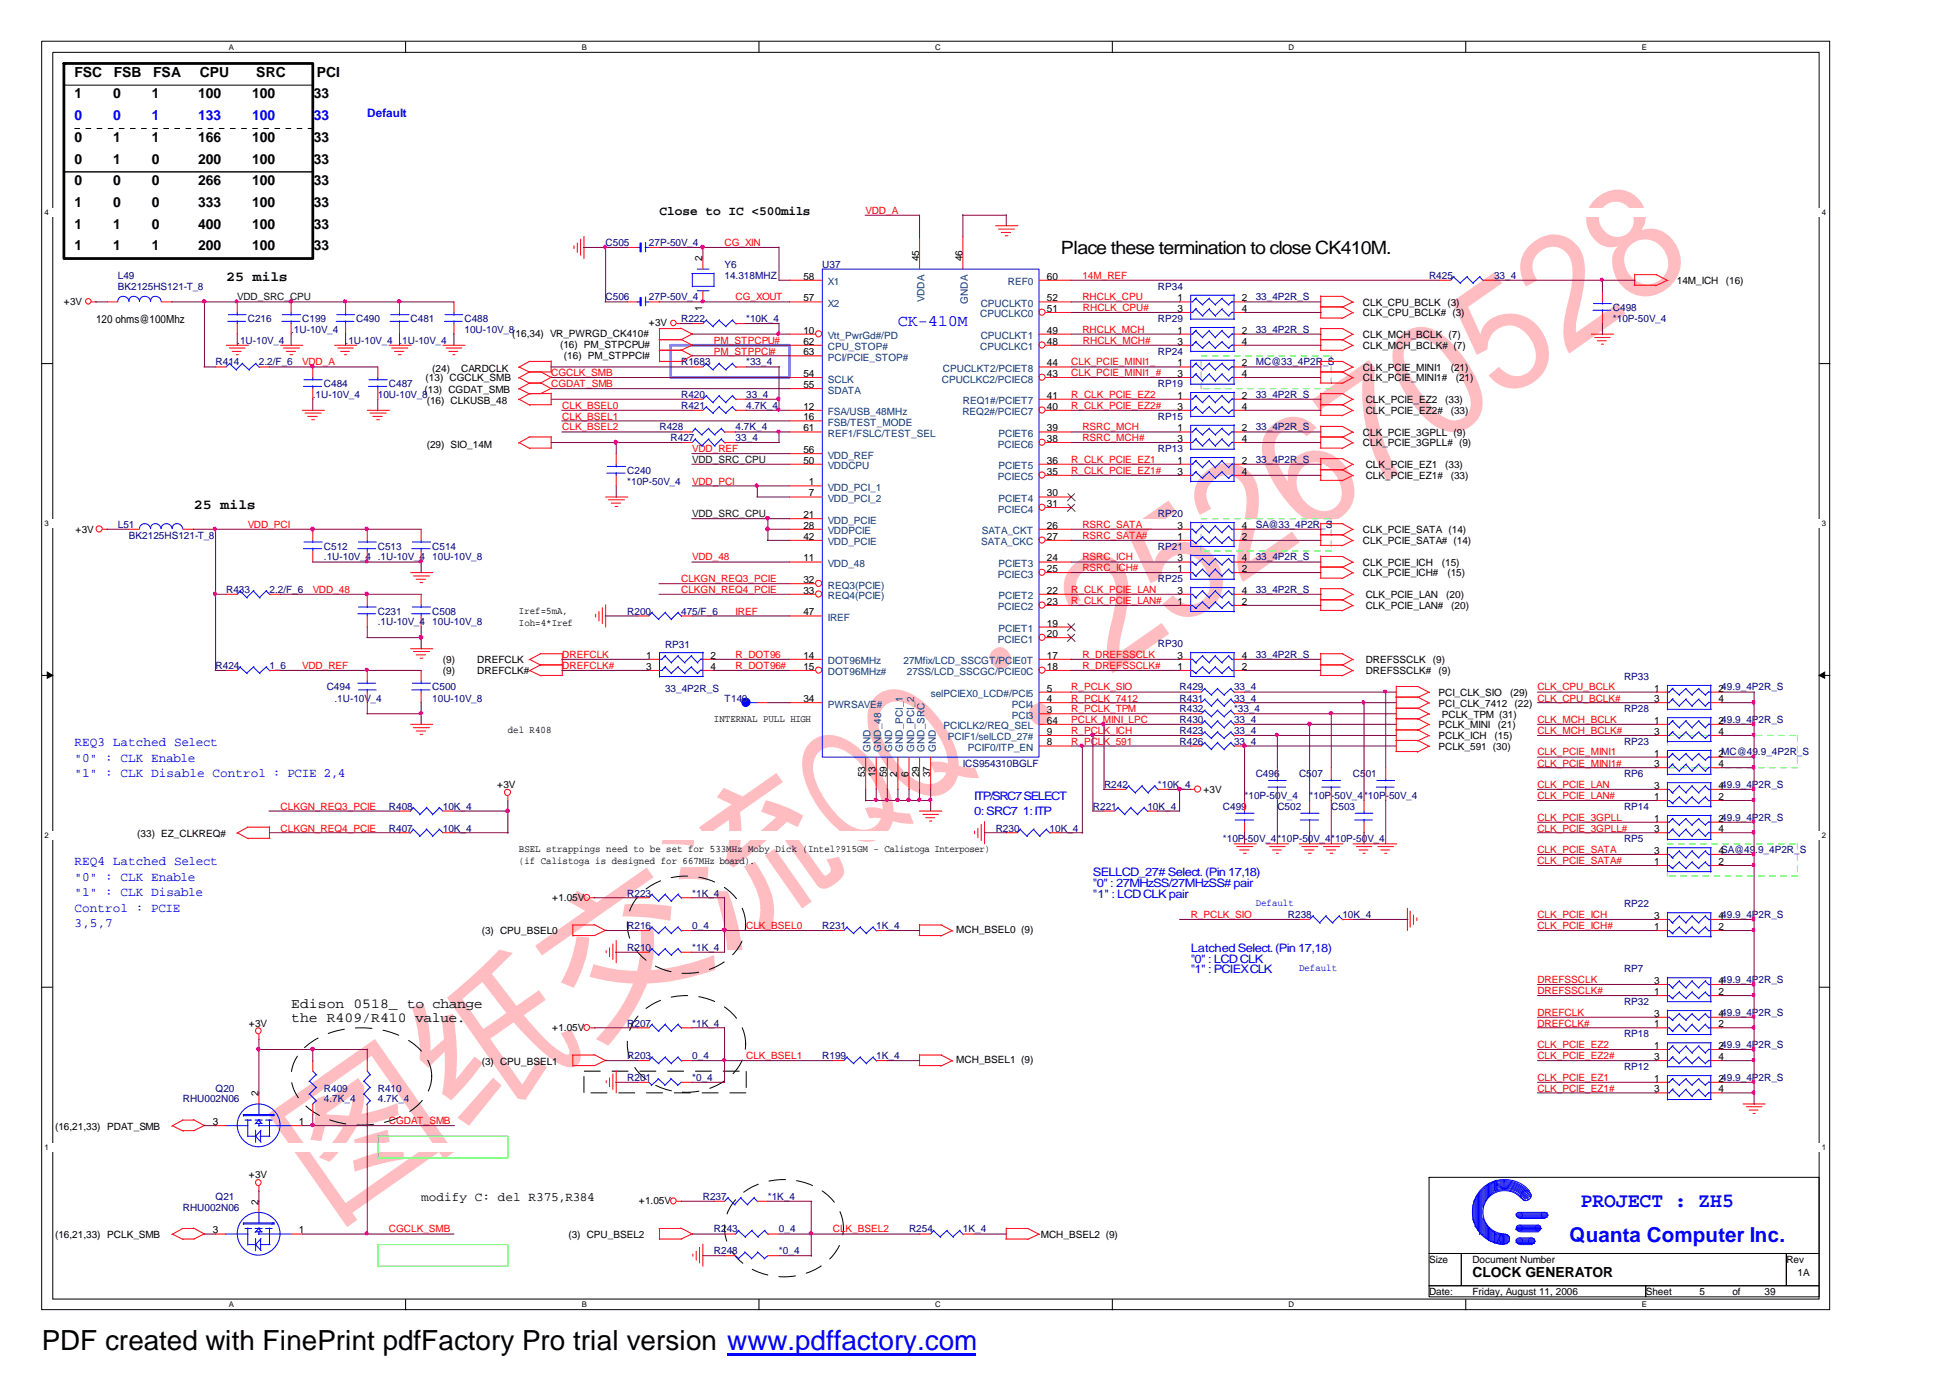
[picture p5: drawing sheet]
<svg xmlns="http://www.w3.org/2000/svg" width="297mm" height="210mm" viewBox="0 0 297 210" stroke-linecap="round" stroke-linejoin="round" font-family="sans-serif">
<defs><g id="words">
<text font-size="24.3" fill="#ffbdc2" x="49.9" y="186.4" transform="rotate(-35 49.9 186.4)">图纸交流QQ：252670528</text>
<text font-size="4.2" x="6.3" y="205.7">PDF created with FinePrint pdfFactory Pro trial version www.pdffactory.com</text>
<g font-size="3.1" fill="#00f">
<text x="240.9" y="183.9">PROJECT : ZH5</text>
<text x="239.2" y="189.2">Quanta Computer Inc.</text>
</g>
<text font-size="2.8" x="161.6" y="38.7">Place these termination to close CK410M.</text>
<text font-size="2.5" fill="#00f" x="136.8" y="49.6">CK-410M</text>
<g font-size="2.1">
<text x="11.3" y="11.7">FSC</text>
<text x="17.3" y="11.7">FSB</text>
<text x="23.4" y="11.7">FSA</text>
<text x="30.4" y="11.7">CPU</text>
<text x="39.1" y="11.7">SRC</text>
<text x="48.3" y="11.7">PCI</text>
<text x="11.3" y="15">1</text>
<text x="17.2" y="15">0</text>
<text x="23.1" y="15">1</text>
<text x="30.2" y="15">100</text>
<text x="38.4" y="15">100</text>
<text x="47.8" y="15">33</text>
<text x="11.3" y="21.6">0</text>
<text x="17.2" y="21.6">1</text>
<text x="23.1" y="21.6">1</text>
<text x="30.2" y="21.6">166</text>
<text x="38.4" y="21.6">100</text>
<text x="47.8" y="21.6">33</text>
<text x="11.3" y="24.9">0</text>
<text x="11.3" y="28.2">0</text>
<text x="17.2" y="24.9">1</text>
<text x="17.2" y="28.2">0</text>
<text x="23.1" y="24.9">0</text>
<text x="23.1" y="28.2">0</text>
<text x="30.2" y="24.9">200</text>
<text x="30.2" y="28.2">266</text>
<text x="38.4" y="24.9">100</text>
<text x="38.4" y="28.2">100</text>
<text x="47.8" y="24.9">33</text>
<text x="47.8" y="28.2">33</text>
<text x="11.3" y="31.5">1</text>
<text x="11.3" y="34.8">1</text>
<text x="17.2" y="31.5">0</text>
<text x="17.2" y="34.8">1</text>
<text x="23.1" y="31.5">0</text>
<text x="23.1" y="34.8">0</text>
<text x="30.2" y="31.5">333</text>
<text x="30.2" y="34.8">400</text>
<text x="38.4" y="31.5">100</text>
<text x="38.4" y="34.8">100</text>
<text x="47.8" y="31.5">33</text>
<text x="47.8" y="34.8">33</text>
<text x="11.3" y="38.1">1</text>
<text x="17.2" y="38.1">1</text>
<text x="23.1" y="38.1">1</text>
<text x="30.2" y="38.1">200</text>
<text x="38.4" y="38.1">100</text>
<text x="47.8" y="38.1">33</text>
<text x="34.5" y="42.8">25 mils</text>
<text x="29.5" y="77.5">25 mils</text>
<text x="44.4" y="153.5">Edison 0518_ to change</text>
<text x="44.4" y="155.6">the R409/R410 value.</text>
<text x="224.4" y="194.6">CLOCK GENERATOR</text>
</g>
<g font-size="2.1" fill="#00f">
<text x="11.3" y="18.3">0</text>
<text x="17.2" y="18.3">0</text>
<text x="23.1" y="18.3">1</text>
<text x="30.2" y="18.3">133</text>
<text x="38.4" y="18.3">100</text>
<text x="47.8" y="18.3">33</text>
</g>
<g font-size="1.9">
<text x="100.5" y="32.8">Close to IC &lt;500mils</text>
<text x="64.2" y="183">modify C: del R375,R384</text>
</g>
<g font-size="1.9" fill="#00f">
<text x="11.3" y="113.6">REQ3 Latched Select</text>
<text x="11.3" y="116">&quot;0&quot; : CLK Enable</text>
<text x="11.3" y="118.4">&quot;1&quot; : CLK Disable Control : PCIE 2,4</text>
<text x="11.3" y="131.8">REQ4 Latched Select</text>
<text x="11.3" y="134.1">&quot;0&quot; : CLK Enable</text>
<text x="11.3" y="136.5">&quot;1&quot; : CLK Disable</text>
<text x="11.3" y="138.9">Control : PCIE</text>
<text x="11.3" y="141.2">3,5,7</text>
</g>
<g font-size="1.8" fill="#00f">
<text x="56" y="17.9">Default</text>
<text x="148.4" y="121.8">ITP/SRC7SELECT</text>
<text x="148.4" y="124.1">0: SRC7</text>
<text x="155.9" y="124.1">1:ITP</text>
<text x="166.5" y="135.1">&quot;0&quot; : 27MHzSS/27MHzSS# pair</text>
<text x="166.5" y="133.4">SELLCD_27# Select.(Pin 17,18)</text>
<text x="166.5" y="136.8">&quot;1&quot; : LCDCLKpair</text>
<text x="181.4" y="145">Latched Select.(Pin 17,18)</text>
<text x="181.4" y="148.3">&quot;1&quot; : PCIEXCLK</text>
<text x="181.4" y="146.7">&quot;0&quot; : LCDCLK</text>
</g>
<text font-size="1.7" x="14.6" y="49.2">120 ohms@100Mhz</text>
<g font-size="1.5" fill="#f00">
<text x="131.9" y="32.5">VDD_A</text>
<text x="110.4" y="37.5">CG_XIN</text>
<text x="112.1" y="45.7">CG_XOUT</text>
<text x="164.9" y="42.4">14M_REF</text>
<text x="164.9" y="45.7">RHCLK_CPU</text>
<text x="165" y="47.4">RHCLK_CPU#</text>
<text x="108.8" y="52.3">PM_STPCPU#</text>
<text x="164.9" y="50.7">RHCLK_MCH</text>
<text x="165" y="52.3">RHCLK_MCH#</text>
<text x="46.1" y="55.6">VDD_A</text>
<text x="84" y="58.9">CGDAT_SMB</text>
<text x="84" y="57.3">CGCLK_SMB</text>
<text x="108.8" y="54">PM_STPPCI#</text>
<text x="163.2" y="57.3">CLK_PCIE_MINI1_#</text>
<text x="163.2" y="55.6">CLK_PCIE_MINI1_</text>
<text x="85.7" y="62.2">CLK_BSEL0</text>
<text x="85.7" y="65.5">CLK_BSEL2</text>
<text x="85.7" y="63.9">CLK_BSEL1</text>
<text x="163.2" y="60.6">R_CLK_PCIE_EZ2</text>
<text x="163.2" y="62.2">R_CLK_PCIE_EZ2#</text>
<text x="164.9" y="65.5">RSRC_MCH</text>
<text x="105.5" y="68.8">VDD_REF</text>
<text x="163.2" y="70.5">R_CLK_PCIE_EZ1</text>
<text x="164.9" y="67.2">RSRC_MCH#</text>
<text x="105.5" y="73.8">VDD_PCI</text>
<text x="163.2" y="72.2">R_CLK_PCIE_EZ1#</text>
<text x="37.8" y="80.4">VDD_PCI</text>
<text x="164.9" y="82.1">RSRC_SATA#</text>
<text x="164.9" y="80.4">RSRC_SATA</text>
<text x="103.8" y="88.7">CLKGN_REQ3_PCIE</text>
<text x="105.5" y="85.4">VDD_48</text>
<text x="164.9" y="87.1">RSRC_ICH#</text>
<text x="164.9" y="85.4">RSRC_ICH</text>
<text x="47.7" y="90.4">VDD_48</text>
<text x="103.8" y="90.4">CLKGN_REQ4_PCIE</text>
<text x="112.1" y="93.7">IREF</text>
<text x="163.2" y="90.4">R_CLK_PCIE_LAN</text>
<text x="163.2" y="92">R_CLK_PCIE_LAN#</text>
<text x="46.1" y="101.9">VDD_REF</text>
<text x="85.7" y="101.9">DREFCLK#</text>
<text x="85.7" y="100.3">DREFCLK</text>
<text x="112.1" y="101.9">R_DOT96#</text>
<text x="112.1" y="100.3">R_DOT96</text>
<text x="164.9" y="100.3">R_DREFSSCLK</text>
<text x="164.9" y="101.9">R_DREFSSCLK#</text>
<text x="163.2" y="106.9">R_PCLK_7412</text>
<text x="163.2" y="105.2">R_PCLK_SIO</text>
<text x="234.3" y="105.2">CLK_CPU_BCLK</text>
<text x="234.3" y="106.9">CLK_CPU_BCLK#</text>
<text x="163.2" y="111.8">R_PCLK_ICH</text>
<text x="163.2" y="110.2">PCLK_MINI_LPC</text>
<text x="163.2" y="108.5">R_PCLK_TPM</text>
<text x="163.2" y="113.5">R_PCLK_591</text>
<text x="234.3" y="111.8">CLK_MCH_BCLK#</text>
<text x="234.3" y="110.2">CLK_MCH_BCLK</text>
<text x="234.3" y="116.8">CLK_PCIE_MINI1#</text>
<text x="234.3" y="115.1">CLK_PCIE_MINI1</text>
<text x="42.8" y="123.4">CLKGN_REQ3_PCIE</text>
<text x="234.3" y="121.7">CLK_PCIE_LAN#</text>
<text x="234.3" y="125">CLK_PCIE_3GPLL</text>
<text x="234.3" y="120.1">CLK_PCIE_LAN</text>
<text x="42.8" y="126.7">CLKGN_REQ4_PCIE</text>
<text x="234.3" y="131.6">CLK_PCIE_SATA#</text>
<text x="234.3" y="130">CLK_PCIE_SATA</text>
<text x="234.3" y="126.7">CLK_PCIE_3GPLL#</text>
<text x="113.7" y="141.5">CLK_BSEL0</text>
<text x="181.4" y="139.9">R_PCLK_SIO</text>
<text x="234.3" y="139.9">CLK_PCIE_ICH</text>
<text x="234.3" y="141.5">CLK_PCIE_ICH#</text>
<text x="234.3" y="149.8">DREFSSCLK</text>
<text x="234.3" y="154.7">DREFCLK</text>
<text x="234.3" y="151.4">DREFSSCLK#</text>
<text x="113.7" y="161.3">CLK_BSEL1</text>
<text x="234.3" y="156.4">DREFCLK#</text>
<text x="234.3" y="161.3">CLK_PCIE_EZ2#</text>
<text x="234.3" y="159.7">CLK_PCIE_EZ2</text>
<text x="234.3" y="166.3">CLK_PCIE_EZ1#</text>
<text x="234.3" y="164.6">CLK_PCIE_EZ1</text>
<text x="59.3" y="171.2">CGDAT_SMB</text>
<text x="59.3" y="187.7">CGCLK_SMB</text>
<text x="126.9" y="187.7">CLK_BSEL2</text>
</g>
<g font-size="1.5" fill="#000080">
<text x="92.3" y="37.5">C505</text>
<text x="98.9" y="37.5">27P-50V_4</text>
<text x="110.4" y="40.8">Y6</text>
<text x="125.3" y="40.8">U37</text>
<text x="17.9" y="42.4">L49</text>
<text x="17.9" y="44.1">BK2125HS121-T_8</text>
<text x="92.3" y="45.7">C506</text>
<text x="98.9" y="45.7">27P-50V_4</text>
<text x="110.4" y="42.4">14.318MHZ</text>
<text x="176.4" y="44.1">RP34</text>
<text x="191.3" y="45.7">33_4P2R_S</text>
<text x="217.8" y="42.4">R425</text>
<text x="227.7" y="42.4">33_4</text>
<text x="245.8" y="47.4">C498</text>
<text x="36.2" y="52.3">.1U-10V_4</text>
<text x="37.8" y="49">C216</text>
<text x="44.4" y="50.7">.1U-10V_4</text>
<text x="46.1" y="49">C199</text>
<text x="52.7" y="52.3">.1U-10V_4 .1U-10V_4</text>
<text x="54.3" y="49">C490</text>
<text x="62.6" y="49">C481</text>
<text x="70.8" y="49">C488</text>
<text x="70.8" y="50.7">10U-10V_8</text>
<text x="103.8" y="49">R222</text>
<text x="113.7" y="49">*10K_4</text>
<text x="176.4" y="49">RP29</text>
<text x="191.3" y="50.7">33_4P2R_S</text>
<text x="245.8" y="49">*10P-50V_4</text>
<text x="32.9" y="55.6">R414</text>
<text x="39.5" y="55.6">2.2/F_6</text>
<text x="49.4" y="58.9">C484</text>
<text x="59.3" y="58.9">C487</text>
<text x="103.8" y="55.6">R1683</text>
<text x="113.7" y="55.6">*33_4</text>
<text x="176.4" y="58.9">RP19</text>
<text x="176.4" y="54">RP24</text>
<text x="191.3" y="55.6">MC@33_4P2R_S</text>
<text x="47.7" y="60.6">.1U-10V_4</text>
<text x="57.6" y="60.6">10U-10V_8</text>
<text x="100.5" y="65.5">R428</text>
<text x="103.8" y="60.6">R420</text>
<text x="103.8" y="62.2">R421</text>
<text x="112.1" y="65.5">4.7K_4</text>
<text x="113.7" y="60.6">33_4</text>
<text x="113.7" y="62.2">4.7K_4</text>
<text x="176.4" y="63.9">RP15</text>
<text x="191.3" y="60.6">33_4P2R_S</text>
<text x="191.3" y="65.5">33_4P2R_S</text>
<text x="102.2" y="67.2">R427</text>
<text x="112.1" y="67.2">33_4</text>
<text x="176.4" y="68.8">RP13</text>
<text x="191.3" y="70.5">33_4P2R_S</text>
<text x="95.6" y="72.2">C240</text>
<text x="95.6" y="73.8">*10P-50V_4</text>
<text x="17.9" y="80.4">L51</text>
<text x="19.6" y="82.1">BK2125HS121-T_8</text>
<text x="49.4" y="83.7">C512</text>
<text x="57.6" y="83.7">C513</text>
<text x="65.9" y="83.7">C514</text>
<text x="176.4" y="83.7">RP21</text>
<text x="176.4" y="78.8">RP20</text>
<text x="191.3" y="80.4">SA@33_4P2R_S</text>
<text x="49.4" y="85.4">.1U-10V_4 .1U-10V_4</text>
<text x="65.9" y="85.4">10U-10V_8</text>
<text x="176.4" y="88.7">RP25</text>
<text x="191.3" y="85.4">33_4P2R_S</text>
<text x="34.5" y="90.4">R433</text>
<text x="41.1" y="90.4">2.2/F_6</text>
<text x="57.6" y="93.7">C231</text>
<text x="57.6" y="95.3">.1U-10V_4</text>
<text x="65.9" y="93.7">C508</text>
<text x="65.9" y="95.3">10U-10V_8</text>
<text x="95.6" y="93.7">R200</text>
<text x="103.8" y="93.7">475/F_6</text>
<text x="191.3" y="90.4">33_4P2R_S</text>
<text x="32.9" y="101.9">R424</text>
<text x="41.1" y="101.9">1_6</text>
<text x="101.3" y="98.7">RP31</text>
<text x="176.4" y="98.6">RP30</text>
<text x="191.3" y="100.3">33_4P2R_S</text>
<text x="49.8" y="105.2">C494</text>
<text x="51" y="106.9">.1U-10V_4</text>
<text x="65.9" y="105.2">C500</text>
<text x="65.9" y="106.9">10U-10V_8</text>
<text x="101.3" y="105.3">33_4P2R_S</text>
<text x="110.4" y="106.9">T140</text>
<text x="179.7" y="105.2">R429</text>
<text x="179.7" y="106.9">R431</text>
<text x="188" y="105.2">33_4</text>
<text x="188" y="106.9">33_4</text>
<text x="247.5" y="103.6">RP33</text>
<text x="179.7" y="111.8">R423</text>
<text x="179.7" y="110.2">R430</text>
<text x="179.7" y="108.5">R432</text>
<text x="179.7" y="113.5">R426</text>
<text x="188" y="111.8">33_4</text>
<text x="188" y="110.2">33_4</text>
<text x="188" y="108.5">*33_4</text>
<text x="188" y="113.5">33_4</text>
<text x="247.5" y="113.5">RP23</text>
<text x="247.5" y="108.5">RP28</text>
<text x="146.7" y="116.8">ICS954310BGLF</text>
<text x="191.3" y="118.4">C496</text>
<text x="198" y="118.4">C507</text>
<text x="206.2" y="118.4">C501</text>
<text x="247.5" y="118.4">RP6</text>
<text x="59.3" y="123.4">R408</text>
<text x="67.5" y="123.4">10K_4</text>
<text x="166.5" y="123.4">R221</text>
<text x="168.2" y="120.1">R242</text>
<text x="174.8" y="123.4">10K_4</text>
<text x="176.4" y="120.1">*10K_4</text>
<text x="186.4" y="123.4">C499</text>
<text x="189.7" y="121.7">*10P-50V_4</text>
<text x="194.6" y="123.4">C502</text>
<text x="199.6" y="121.7">*10P-50V_4</text>
<text x="202.9" y="123.4">C503</text>
<text x="207.9" y="121.7">*10P-50V_4</text>
<text x="247.5" y="123.4">RP14</text>
<text x="59.3" y="126.7">R407</text>
<text x="67.5" y="126.7">10K_4</text>
<text x="151.7" y="126.7">R230</text>
<text x="159.9" y="126.7">10K_4</text>
<text x="186.4" y="128.3">*10P-50V_4</text>
<text x="194.6" y="128.3">*10P-50V_4</text>
<text x="202.9" y="128.3">*10P-50V_4</text>
<text x="247.5" y="128.3">RP5</text>
<text x="95.6" y="136.6">R223</text>
<text x="105.5" y="136.6">*1K_4</text>
<text x="95.6" y="141.5">R216</text>
<text x="105.5" y="141.5">0_4</text>
<text x="125.3" y="141.5">R231</text>
<text x="133.5" y="141.5">1K_4</text>
<text x="196.3" y="139.9">R238</text>
<text x="204.6" y="139.9">10K_4</text>
<text x="247.5" y="138.2">RP22</text>
<text x="95.6" y="144.8">R210</text>
<text x="105.5" y="144.8">*1K_4</text>
<text x="247.5" y="148.1">RP7</text>
<text x="247.5" y="153.1">RP32</text>
<text x="95.6" y="161.3">R203</text>
<text x="95.6" y="156.4">R207</text>
<text x="105.5" y="161.3">0_4</text>
<text x="105.5" y="156.4">*1K_4</text>
<text x="125.3" y="161.3">R199</text>
<text x="133.5" y="161.3">1K_4</text>
<text x="247.5" y="158">RP18</text>
<text x="27.9" y="167.9">RHU002N06</text>
<text x="32.9" y="166.3">Q20</text>
<text x="49.4" y="166.3">R409</text>
<text x="49.4" y="167.9">4.7K_4</text>
<text x="57.6" y="166.3">R410</text>
<text x="57.6" y="167.9">4.7K_4</text>
<text x="95.6" y="164.6">R201</text>
<text x="105.5" y="164.6">*0_4</text>
<text x="247.5" y="163">RP12</text>
<text x="27.9" y="184.4">RHU002N06</text>
<text x="32.9" y="182.8">Q21</text>
<text x="107.1" y="182.8">R237</text>
<text x="117" y="182.8">*1K_4</text>
<text x="108.8" y="187.7">R243</text>
<text x="108.8" y="191">R248</text>
<text x="118.7" y="187.7">0_4</text>
<text x="118.7" y="191">*0_4</text>
<text x="138.5" y="187.7">R254</text>
<text x="146.7" y="187.7">1K_4</text>
</g>
<g font-size="1.5">
<text x="107" y="39.8" transform="rotate(-90 107 39.8)">2</text>
<text x="140" y="39.8" transform="rotate(-90 140 39.8)">45</text>
<text x="146.6" y="39.8" transform="rotate(-90 146.6 39.8)">46</text>
<text x="9.7" y="46.4">+3V</text>
<text x="107" y="47.3" transform="rotate(-90 107 47.3)">1</text>
<text x="122.4" y="45.9">57</text>
<text x="122.4" y="42.6">58</text>
<text x="159.5" y="42.6">60</text>
<text x="159.5" y="45.9">52</text>
<text x="159.5" y="47.5">51</text>
<text x="179.4" y="45.9">1</text>
<text x="179.4" y="47.5">3</text>
<text x="189.2" y="45.9">2</text>
<text x="189.2" y="47.5">4</text>
<text x="207.7" y="46.6">CLK_CPU_BCLK (3)</text>
<text x="255.5" y="43.3">14M_ICH</text>
<text x="263" y="43.3">(16)</text>
<text x="78.1" y="51.3">(16,34) VR_PWRGD_CK410#</text>
<text x="85.3" y="53">(16) PM_STPCPU#</text>
<text x="98.9" y="49.7">+3V</text>
<text x="122.4" y="50.8">10</text>
<text x="122.4" y="52.5">62</text>
<text x="159.5" y="52.5">48</text>
<text x="159.5" y="50.8">49</text>
<text x="179.4" y="50.8">1</text>
<text x="179.4" y="52.5">3</text>
<text x="189.2" y="50.8">2</text>
<text x="189.2" y="52.5">4</text>
<text x="207.7" y="48.2">CLK_CPU_BCLK# (3)</text>
<text x="207.7" y="51.5">CLK_MCH_BCLK (7)</text>
<text x="207.7" y="53.2">CLK_MCH_BCLK# (7)</text>
<text x="64.7" y="59.8">(13) CGDAT_SMB</text>
<text x="64.9" y="58.1">(13) CGCLK_SMB</text>
<text x="65.9" y="56.7">(24)</text>
<text x="70.3" y="56.7">CARDCLK</text>
<text x="85.9" y="54.6">(16) PM_STPPCI#</text>
<text x="122.4" y="59.1">55</text>
<text x="122.4" y="57.4">54</text>
<text x="122.4" y="54.1">63</text>
<text x="159.5" y="57.4">43</text>
<text x="159.5" y="55.8">44</text>
<text x="179.4" y="55.8">1</text>
<text x="179.4" y="57.4">3</text>
<text x="189.2" y="55.8">2</text>
<text x="189.2" y="57.4">4</text>
<text x="207.7" y="56.5">CLK_PCIE_MINI1</text>
<text x="207.7" y="58.1">CLK_PCIE_MINI1#</text>
<text x="221.1" y="56.5">(21)</text>
<text x="221.8" y="58.1">(21)</text>
<text x="65" y="61.6">(16) CLKUSB_48</text>
<text x="122.4" y="62.4">12</text>
<text x="122.4" y="64">16</text>
<text x="122.4" y="65.7">61</text>
<text x="159.5" y="65.7">39</text>
<text x="159.5" y="62.4">40</text>
<text x="159.5" y="60.7">41</text>
<text x="179.4" y="60.7">1</text>
<text x="179.4" y="62.4">3</text>
<text x="179.4" y="65.7">1</text>
<text x="189.2" y="60.7">2</text>
<text x="189.2" y="62.4">4</text>
<text x="189.2" y="65.7">2</text>
<text x="208.1" y="63.1">CLK_PCIE_EZ2#</text>
<text x="208.1" y="61.4">CLK_PCIE_EZ2</text>
<text x="220.2" y="61.4">(33)</text>
<text x="221.1" y="63.1">(33)</text>
<text x="65" y="68.2">(29) SIO_14M</text>
<text x="122.4" y="70.6">50</text>
<text x="122.4" y="69">56</text>
<text x="159.5" y="67.3">38</text>
<text x="159.5" y="70.6">36</text>
<text x="179.4" y="67.3">3</text>
<text x="179.4" y="70.6">1</text>
<text x="189.2" y="67.3">4</text>
<text x="189.2" y="70.6">2</text>
<text x="207.7" y="66.4">CLK_PCIE_3GPLL (9)</text>
<text x="207.7" y="68">CLK_PCIE_3GPLL# (9)</text>
<text x="208.1" y="71.3">CLK_PCIE_EZ1</text>
<text x="220.2" y="71.3">(33)</text>
<text x="123.3" y="75.6">7</text>
<text x="123.3" y="73.9">1</text>
<text x="159.5" y="72.3">35</text>
<text x="159.5" y="75.6">30</text>
<text x="159.5" y="77.2">31</text>
<text x="179.4" y="72.3">3</text>
<text x="189.2" y="72.3">4</text>
<text x="208.1" y="73">CLK_PCIE_EZ1#</text>
<text x="221.1" y="73">(33)</text>
<text x="11.5" y="81.2">+3V</text>
<text x="122.4" y="80.5">28</text>
<text x="122.4" y="82.2">42</text>
<text x="122.4" y="78.9">21</text>
<text x="159.5" y="80.5">26</text>
<text x="159.5" y="82.2">27</text>
<text x="179.4" y="82.2">1</text>
<text x="179.4" y="80.5">3</text>
<text x="189.2" y="82.2">2</text>
<text x="189.2" y="80.5">4</text>
<text x="207.7" y="82.9">CLK_PCIE_SATA# (14)</text>
<text x="207.7" y="81.2">CLK_PCIE_SATA (14)</text>
<text x="122.4" y="85.5">11</text>
<text x="122.4" y="88.8">32</text>
<text x="159.5" y="85.5">24</text>
<text x="159.5" y="87.1">25</text>
<text x="179.4" y="87.1">1</text>
<text x="179.4" y="85.5">3</text>
<text x="189.2" y="87.1">2</text>
<text x="189.2" y="85.5">4</text>
<text x="207.7" y="87.8">CLK_PCIE_ICH#</text>
<text x="207.7" y="86.2">CLK_PCIE_ICH</text>
<text x="219.7" y="86.2">(15)</text>
<text x="220.6" y="87.8">(15)</text>
<text x="79.1" y="93.5">Iref=5mA,</text>
<text x="79.1" y="95.3">Ioh=4*Iref</text>
<text x="122.4" y="93.7">47</text>
<text x="122.4" y="90.4">33</text>
<text x="159.5" y="95.4">19</text>
<text x="159.5" y="90.4">22</text>
<text x="159.5" y="92.1">23</text>
<text x="179.4" y="92.1">1</text>
<text x="179.4" y="90.4">3</text>
<text x="189.2" y="92.1">2</text>
<text x="189.2" y="90.4">4</text>
<text x="208.1" y="92.8">CLK_PCIE_LAN#</text>
<text x="208.1" y="91.1">CLK_PCIE_LAN</text>
<text x="220.4" y="91.1">(20)</text>
<text x="221.2" y="92.8">(20)</text>
<text x="67.5" y="101">(9)</text>
<text x="72.7" y="101">DREFCLK</text>
<text x="98.5" y="100.3">1</text>
<text x="108.3" y="100.3">2</text>
<text x="122.4" y="100.3">14</text>
<text x="159.5" y="100.3">17</text>
<text x="159.5" y="97">20</text>
<text x="179.4" y="100.3">3</text>
<text x="189.2" y="100.3">4</text>
<text x="208.1" y="101">DREFSSCLK</text>
<text x="218.4" y="101">(9)</text>
<text x="67.5" y="102.7">(9)</text>
<text x="72.7" y="102.7">DREFCLK#</text>
<text x="98.5" y="102">3</text>
<text x="108.3" y="102">4</text>
<text x="122.4" y="106.9">34</text>
<text x="122.4" y="102">15</text>
<text x="159.5" y="106.9">4</text>
<text x="159.5" y="105.3">5</text>
<text x="159.5" y="102">18</text>
<text x="179.4" y="102">1</text>
<text x="189.2" y="102">2</text>
<text x="208.1" y="102.7">DREFSSCLK#</text>
<text x="219.2" y="107.6">PCI_CLK_7412</text>
<text x="219.2" y="106">PCI_CLK_SIO</text>
<text x="219.2" y="102.7">(9)</text>
<text x="230.1" y="106">(29)</text>
<text x="230.8" y="107.6">(22)</text>
<text x="252.1" y="105.3">1</text>
<text x="252.1" y="106.9">3</text>
<text x="261.9" y="105.3">249.9_4P2R_S</text>
<text x="261.9" y="106.9">4</text>
<text x="77.4" y="111.6">del R408</text>
<text x="108.8" y="110">INTERNAL PULL HIGH</text>
<text x="159.5" y="108.6">3</text>
<text x="159.5" y="111.9">9</text>
<text x="159.5" y="113.6">8</text>
<text x="159.5" y="110.3">64</text>
<text x="219.2" y="110.9">PCLK_MINI</text>
<text x="219.2" y="112.6">PCLK_ICH</text>
<text x="219.7" y="109.3">PCLK_TPM (31)</text>
<text x="227.8" y="112.6">(15)</text>
<text x="228.3" y="110.9">(21)</text>
<text x="252.1" y="110.3">1</text>
<text x="252.1" y="111.9">3</text>
<text x="261.9" y="110.3">249.9_4P2R_S</text>
<text x="261.9" y="111.9">4</text>
<text x="131.8" y="118.4" transform="rotate(-90 131.8 118.4)">53</text>
<text x="133.4" y="118.4" transform="rotate(-90 133.4 118.4)">13</text>
<text x="135.1" y="118.4" transform="rotate(-90 135.1 118.4)">59</text>
<text x="136.7" y="118.4" transform="rotate(-90 136.7 118.4)">2</text>
<text x="138.4" y="118.4" transform="rotate(-90 138.4 118.4)">6</text>
<text x="140" y="118.4" transform="rotate(-90 140 118.4)">29</text>
<text x="141.7" y="118.4" transform="rotate(-90 141.7 118.4)">37</text>
<text x="219.2" y="114.2">PCLK_591 (30)</text>
<text x="252.1" y="115.2">1</text>
<text x="252.1" y="116.9">3</text>
<text x="261.9" y="115.2">2MC@49.9_4P2R_S</text>
<text x="261.9" y="116.9">4</text>
<text x="75.8" y="120.1">+3V</text>
<text x="183.4" y="120.8">+3V</text>
<text x="252.1" y="121.8">1</text>
<text x="252.1" y="120.2">3</text>
<text x="252.1" y="125.2">1</text>
<text x="261.9" y="121.8">2</text>
<text x="261.9" y="120.2">449.9_4P2R_S</text>
<text x="261.9" y="125.2">249.9_4P2R_S</text>
<text x="20.9" y="127.4">(33) EZ_CLKREQ#</text>
<text x="79.1" y="129.8">BSEL strappings need to be set for 533MHz Moby Dick (Intel?915GM - Calistoga Interposer)</text>
<text x="79.1" y="131.7">(if Calistoga is designed for 667MHz board).</text>
<text x="252.1" y="131.8">1</text>
<text x="252.1" y="130.1">3</text>
<text x="252.1" y="126.8">3</text>
<text x="261.9" y="131.8">2</text>
<text x="261.9" y="130.1">4SA@49.9_4P2R_S</text>
<text x="261.9" y="126.8">4</text>
<text x="84.2" y="137.2">+1.05V</text>
<text x="73.4" y="142.3">(3) CPU_BSEL0</text>
<text x="145.7" y="142.2">MCH_BSEL0 (9)</text>
<text x="252.1" y="141.7">1</text>
<text x="252.1" y="140">3</text>
<text x="261.9" y="141.7">2</text>
<text x="261.9" y="140">449.9_4P2R_S</text>
<text x="252.1" y="149.9">3</text>
<text x="261.9" y="149.9">449.9_4P2R_S</text>
<text x="252.1" y="151.6">1</text>
<text x="252.1" y="154.9">3</text>
<text x="261.9" y="151.6">2</text>
<text x="261.9" y="154.9">449.9_4P2R_S</text>
<text x="37.9" y="156.4">+3V</text>
<text x="84.2" y="157">+1.05V</text>
<text x="145.7" y="162">MCH_BSEL1 (9)</text>
<text x="252.1" y="156.5">1</text>
<text x="252.1" y="159.8">1</text>
<text x="252.1" y="161.5">3</text>
<text x="261.9" y="156.5">2</text>
<text x="261.9" y="159.8">249.9_4P2R_S</text>
<text x="261.9" y="161.5">4</text>
<text x="39.4" y="167" transform="rotate(-90 39.4 167)">2</text>
<text x="73.4" y="162.2">(3) CPU_BSEL1</text>
<text x="252.1" y="164.8">1</text>
<text x="252.1" y="166.4">3</text>
<text x="261.9" y="164.8">249.9_4P2R_S</text>
<text x="261.9" y="166.4">4</text>
<text x="8.4" y="172.1">(16,21,33) PDAT_SMB</text>
<text x="32.4" y="171.4">3</text>
<text x="45.6" y="171.4">1</text>
<text x="37.9" y="179.5">+3V</text>
<text x="39.4" y="183.5" transform="rotate(-90 39.4 183.5)">2</text>
<text x="97.4" y="183.4">+1.05V</text>
<text x="8.4" y="188.6">(16,21,33) PCLK_SMB</text>
<text x="32.4" y="187.9">3</text>
<text x="45.6" y="187.9">1</text>
<text x="86.6" y="188.6">(3) CPU_BSEL2</text>
<text x="158.6" y="188.6">MCH_BSEL2 (9)</text>
<text x="217.8" y="192.4">Size</text>
<text x="217.8" y="197.3">Date:</text>
<text x="224.4" y="197.3">Friday, August 11, 2006</text>
<text x="224.4" y="192.4">Document Number</text>
<text x="250.8" y="197.3">Sheet</text>
<text x="259" y="197.3">5</text>
<text x="264" y="197.3">of</text>
<text x="268.9" y="197.3">39</text>
<text x="272.2" y="192.4">Rev</text>
<text x="273.9" y="194.3">1A</text>
</g>
<g font-size="1.5" fill="#004000">
<text x="36.2" y="45.7">VDD_SRC_CPU</text>
<text x="105.5" y="70.5">VDD_SRC_CPU</text>
<text x="105.5" y="78.8">VDD_SRC_CPU</text>
</g>
<g font-size="1.5" fill="#004080">
<text x="126.2" y="46.8">X2</text>
<text x="126.2" y="43.4">X1</text>
<text x="140.9" y="46.1" transform="rotate(-90 140.9 46.1)">VDDA</text>
<text x="147.5" y="46.2" transform="rotate(-90 147.5 46.2)">GNDA</text>
<text x="149.4" y="46.8">CPUCLKT0</text>
<text x="153.6" y="43.4">REF0</text>
<text x="126.2" y="51.7">Vtt_PwrGd#/PD</text>
<text x="126.2" y="53.4">CPU_STOP#</text>
<text x="149.4" y="53.4">CPUCLKC1</text>
<text x="149.4" y="48.4">CPUCLKC0</text>
<text x="149.4" y="51.7">CPUCLKT1</text>
<text x="126.2" y="60">SDATA</text>
<text x="126.2" y="58.3">SCLK</text>
<text x="126.2" y="55">PCI/PCIE_STOP#</text>
<text x="143.5" y="58.3">CPUCLKC2/PCIEC8</text>
<text x="143.7" y="56.7">CPUCLKT2/PCIET8</text>
<text x="126.2" y="63.3">FSA/USB_48MHz</text>
<text x="126.2" y="64.9">FSB/TEST_MODE</text>
<text x="146.6" y="63.3">REQ2#/PCIEC7</text>
<text x="146.7" y="61.6">REQ1#/PCIET7</text>
<text x="126.2" y="71.5">VDDCPU</text>
<text x="126.2" y="69.9">VDD_REF</text>
<text x="126.2" y="66.6">REF1/FSLC/TEST_SEL</text>
<text x="152.1" y="68.2">PCIEC6</text>
<text x="152.1" y="71.5">PCIET5</text>
<text x="152.1" y="66.6">PCIET6</text>
<text x="126.2" y="74.8">VDD_PCI_1</text>
<text x="126.2" y="76.5">VDD_PCI_2</text>
<text x="152.1" y="73.2">PCIEC5</text>
<text x="152.1" y="76.5">PCIET4</text>
<text x="126.2" y="83.1">VDD_PCIE</text>
<text x="126.2" y="81.4">VDDPCIE</text>
<text x="126.2" y="79.8">VDD_PCIE</text>
<text x="149.5" y="83.1">SATA_CKC</text>
<text x="149.6" y="81.4">SATA_CKT</text>
<text x="152.1" y="78.1">PCIEC4</text>
<text x="126.2" y="89.7">REQ3(PCIE)</text>
<text x="126.2" y="86.4">VDD_48</text>
<text x="152.1" y="88">PCIEC3</text>
<text x="152.1" y="86.4">PCIET3</text>
<text x="126.2" y="94.6">IREF</text>
<text x="126.2" y="91.3">REQ4(PCIE)</text>
<text x="152.1" y="93">PCIEC2</text>
<text x="152.1" y="91.3">PCIET2</text>
<text x="126.2" y="101.2">DOT96MHz</text>
<text x="137.7" y="101.2">27Mfix/LCD_SSCGT/PCIE0T</text>
<text x="152.1" y="97.9">PCIEC1</text>
<text x="152.1" y="96.3">PCIET1</text>
<text x="126.2" y="107.8">PWRSAVE#</text>
<text x="126.2" y="102.9">DOT96MHz#</text>
<text x="138.2" y="102.9">27SS/LCD_SSCGC/PCIE0C</text>
<text x="141.8" y="106.2">selPCIEX0_LCD#/PCI5</text>
<text x="154.2" y="107.8">PCI4</text>
<text x="143.8" y="111.1">PCICLK2/REQ_SEL</text>
<text x="144.4" y="112.8">PCIF1/selLCD_27#</text>
<text x="154.2" y="109.5">PCI3</text>
<text x="132.7" y="114.5" transform="rotate(-90 132.7 114.5)">GND</text>
<text x="134.3" y="114.5" transform="rotate(-90 134.3 114.5)">GND_48</text>
<text x="136" y="114.5" transform="rotate(-90 136 114.5)">GND</text>
<text x="137.6" y="114.5" transform="rotate(-90 137.6 114.5)">GND_PCI_1</text>
<text x="139.3" y="114.5" transform="rotate(-90 139.3 114.5)">GND_PCI_2</text>
<text x="140.9" y="114.5" transform="rotate(-90 140.9 114.5)">GND_SRC</text>
<text x="142.6" y="114.5" transform="rotate(-90 142.6 114.5)">GND</text>
<text x="147.5" y="114.4">PCIF0/ITP_EN</text>
</g>
<g font-size="1.5" fill="#00f">
<text x="191.3" y="138">Default</text>
<text x="198" y="147.9">Default</text>
</g>
<g font-size="1.2">
<text x="34.9" y="7.5">A</text>
<text x="88.6" y="7.5">B</text>
<text x="142.5" y="7.5">C</text>
<text x="196.3" y="7.5">D</text>
<text x="250.2" y="7.5">E</text>
<text x="6.8" y="32.8">4</text>
<text x="277.6" y="32.8">4</text>
<text x="6.8" y="80.2">3</text>
<text x="277.6" y="80.2">3</text>
<text x="6.8" y="127.7">2</text>
<text x="277.6" y="127.7">2</text>
<text x="6.8" y="175.2">1</text>
<text x="277.6" y="175.2">1</text>
<text x="34.9" y="199.2">A</text>
<text x="88.6" y="199.2">B</text>
<text x="142.5" y="199.2">C</text>
<text x="196.3" y="199.2">D</text>
<text x="250.2" y="199.2">E</text>
</g>
</g></defs>
<path d="M6.3 6.3h272.5v193.2h-272.5zM8 8h269.2v189.9h-269.2z" fill="none" stroke="#000" stroke-width=".15"/>
<g fill="#fff">
<path d="M34.9 6.4h.7v1.4h-.7z"/>
<path d="M34.9 198h.7v1.4h-.7z"/>
</g>
<path d="M61.8 6.3v1.7M61.8 197.9v1.7" fill="none" stroke="#000" stroke-width=".15"/>
<g fill="#fff">
<path d="M88.6 6.4h.8v1.4h-.8z"/>
<path d="M88.6 198h.8v1.4h-.8z"/>
</g>
<path d="M115.7 6.3v1.7M115.7 197.9v1.7" fill="none" stroke="#000" stroke-width=".15"/>
<g fill="#fff">
<path d="M142.5 6.4h.8v1.4h-.8z"/>
<path d="M142.5 198h.8v1.4h-.8z"/>
</g>
<path d="M169.5 6.3v1.7M169.5 197.9v1.7" fill="none" stroke="#000" stroke-width=".15"/>
<g fill="#fff">
<path d="M196.3 6.4h.9v1.4h-.9z"/>
<path d="M196.3 198h.9v1.4h-.9z"/>
</g>
<path d="M223.4 6.3v1.7M223.4 197.9v1.7" fill="none" stroke="#000" stroke-width=".15"/>
<g fill="#fff">
<path d="M250.2 6.4h.8v1.4h-.8z"/>
<path d="M250.2 198h.8v1.4h-.8z"/>
<path d="M6.8 31.7h271.5v1.3h-271.5z"/>
<path d="M6.8 79.1h271.5v1.3h-271.5z"/>
</g>
<path d="M6.3 55.4h1.7M277.2 55.4h1.7" fill="none" stroke="#000" stroke-width=".15"/>
<path d="M6.8 126.6h271.5v1.3h-271.5z" fill="#fff"/>
<path d="M6.3 102.9h1.7M277.2 102.9h1.7" fill="none" stroke="#000" stroke-width=".15"/>
<path d="M7.2 102.4l.8 .5-.8 .4zM277.2 102.9l.8-.5v.9z" fill="#000" stroke="#000" stroke-width=".15"/>
<path d="M6.8 174.1h271.5v1.3h-271.5z" fill="#fff"/>
<path d="M9.7 13h38v13.2h-38zM9.7 26.2h38v13.2h-38zM6.3 150.4h1.7M277.2 150.4h1.7M217.8 179.3h59.4v11.6h-59.4zM217.8 190.9h4.9v4.9h-4.9zM217.8 195.8h33v1.7h-33zM222.7 190.9h49.5v4.9h-49.5zM250.8 195.8h26.4v1.7h-26.4zM272.2 190.9h5v4.9h-5z" fill="none" stroke="#000" stroke-width=".15"/>
<path d="M11.3 19.6h36.5" fill="none" stroke="#000" stroke-width=".15" stroke-dasharray=".8" stroke-linecap="butt"/>
<path d="M89 163.2h24.7M89 166.5v-3.3M113.7 163.2v3.3M113.7 166.5h-24.7" fill="none" stroke="#000" stroke-width=".15" stroke-dasharray="2.5 1.7" stroke-linecap="butt"/>
<path d="M9.7 9.7h38v29.7h-38z" fill="none" stroke="#000" stroke-width=".42"/>
<g fill="none" stroke="#0f0" stroke-width=".15" stroke-dasharray=".8">
<path d="M183 54.2h19.9M183 59.2v-5M202.9 54.2v5M202.9 59.2h-19.9M183 79h19.9M202.9 79v4.9M183 83.9v-4.9M202.9 83.9h-19.9M254.1 112h19.8M254.1 116.9v-4.9M273.9 112v4.9M273.9 116.9h-19.8"/>
<path d="M254.1 128.5h19.8M254.1 133.4v-4.9M273.9 128.5v4.9M273.9 133.4h-19.8"/>
</g>
<path d="M57.6 173.1h19.8v3.3h-19.8zM57.6 189.6h19.8v3.3h-19.8z" fill="none" stroke="#0f0" stroke-width=".15"/>
<path d="M102.2 52.6h18.1v4.9h-18.1z" fill="none" stroke="#8080ff" stroke-width=".42"/>
<path d="M97.4 136.3a10.3 10.3 0 0 1 14.3 0 6.4 6.4 0 0 1-.7 9.8 10.3 10.3 0 0 1-13.6-.8 6.4 6.4 0 0 1 0-9zM46.6 159.4a14 14 0 0 1 13.9-1.8 8.1 8.1 0 0 1 5.2 5.3 6.1 6.1 0 0 1-3.1 6.3 14.1 14.1 0 0 1-15.1 0 6.4 6.4 0 0 1-3-6.3 6.4 6.4 0 0 1 2.1-3.5zM97.4 154.5a10.3 10.3 0 0 1 14.3 0 6.4 6.4 0 0 1-.7 9.7 10.4 10.4 0 0 1-13.6-.7 6.4 6.4 0 0 1 0-9zM112.3 182.5a10.4 10.4 0 0 1 14.3 0 6.4 6.4 0 0 1-.7 9.8 10.4 10.4 0 0 1-13.6-.7 6.4 6.4 0 0 1 0-9.1z" fill="none" stroke="#000" stroke-width=".15" stroke-dasharray="2.5 1.7"/>
<g fill="none" stroke="#f00" stroke-width=".15">
<path d="M87.5 37.4v.5M88 37v1.5M88.5 36.4v2.5M89 36v3.4M107.1 39.4v1.6M140.1 36.1v4.9M146.7 36.1v4.9M151.7 34.4h3.4M152.1 34.9h2.5M152.6 35.4h1.4M153.2 35.9h.4M14 46h.7"/>
<path d="M16.3 46h1.6M24.6 46h1.6M34.5 52.6h3.3M35 53h2.3M35.4 53.5h1.3M36 54h.3M42.8 52.6h3.3M43.2 53h2.4M43.6 53.5h1.4M44.2 54h.4M44.4 46v1.6M44.4 49.3v1.6"/>
<path d="M47.7 55.9v1.6M47.7 59.2v1.6M51 52.6h3.4M51.5 53h2.3M51.9 53.5h1.4M52.5 54h.3M59.3 52.6h3.4M59.7 53h2.4M60.1 53.5h1.5M60.7 54h.4M60.9 46v1.6M60.9 49.3v1.6"/>
<path d="M67.5 52.6h3.4M68 53h2.4M68.4 53.5h1.4M69 54h.3M69.2 46v1.6M69.2 49.3v1.6M103.1 49.3h.8M105.5 49.3h1.6M107.1 44.3v1.7M112.1 49.3h1.6M120.3 50.9h4M120.3 46h5"/>
<path d="M120.3 52.6h5M120.3 42.7h5M120.3 59.2h5M120.3 57.5h5M120.3 54.2h5M158.3 50.9h4.9M158.3 46h4.9M158.3 42.7h4.9M158.3 55.9h4.9M159.3 52.6h3.9M159.3 47.6h3.9M159.3 57.5h3.9"/>
<path d="M242.5 50.9h3.4M243 51.4h2.4M243.4 51.9h1.4M244 52.4h.3M244.2 44.3v1.7M244.2 47.6v1.7M46.1 62.5h3.3M46.5 62.9h2.4M46.9 63.4h1.4M47.5 63.9h.4M56 62.5h3.4M56.4 62.9h2.4"/>
<path d="M56.8 63.4h1.5M57.4 63.9h.4M92.3 75.7h3.4M92.7 76.1h2.5M93.1 76.6h1.5M93.7 77.1h.4M103.8 65.8h1.7M105.5 60.8h1.6M110.4 65.8h1.7M112.1 60.8h1.6M120.3 62.5h5M120.3 75.7h5"/>
<path d="M120.3 70.7h5M120.3 69.1h5M120.3 74h5M120.3 65.8h5M120.3 79h5M120.3 64.1h5M158.3 75.7h4.9M158.3 70.7h4.9M158.3 65.8h4.9M158.3 60.8h4.9M159.3 62.5h3.9M159.3 67.4h3.9"/>
<path d="M159.3 72.4h3.9M159.3 77.3h3.9M179.7 62.5h1.7M179.7 60.8h1.7M188 62.5h1.7M188 60.8h1.7M15.7 80.6h.7M47.7 80.6v1.7M47.7 83.9v1.7M56 90.5v1.7M56 93.8v1.7M62.6 87.2h3.4"/>
<path d="M62.6 98.8h3.4M63 87.7h2.4M63 99.2h2.4M63.4 88.2h1.5M63.4 99.8h1.5M64 88.7h.4M64.2 90.5v1.7M64.2 93.8v1.7M90.8 93.6v.4M91.3 93.1v1.5M91.8 92.6v2.4M92.3 92.1v3.4"/>
<path d="M97.2 93.8h1.7M103.8 93.8h1.7M120.3 80.6h5M120.3 93.8h5M120.3 82.3h5M120.3 85.6h5M120.3 90.5h4M120.3 88.9h4M158.3 80.6h4.9M158.3 85.6h4.9M158.3 95.5h4.9M158.3 90.5h4.9"/>
<path d="M159.3 87.2h3.9M159.3 82.3h3.9M159.3 97.1h3.9M159.3 92.2h3.9M179.7 87.2h1.7M179.7 85.6h1.7M179.7 90.5h1.7M179.7 92.2h1.7M188 87.2h1.7M188 85.6h1.7M188 90.5h1.7M188 92.2h1.7"/>
<path d="M34.5 102.1h1.7M41.1 102.1h1.7M56 102.1v1.6M56 105.4v1.6M62.6 110.3h3.4M63 110.8h2.4M63.4 111.4h1.5M64 100.3h.4M64 111.9h.4M98.9 100.4h1.6M98.9 102.1h1.6M107.1 100.4h1.7"/>
<path d="M107.1 102.1h1.7M120.3 100.4h5M120.3 102.1h4M120.3 107h5M131.9 115.3v4.9M133.5 115.3v4.9M135.2 115.3v4.9M136.8 115.3v4.9M138.5 115.3v4.9M140.1 115.3v4.9M141.8 115.3v4.9M158.3 110.3h4.9"/>
<path d="M158.3 100.4h4.9M158.3 112h4.9M158.3 108.7h4.9M158.3 107h4.9M158.3 113.6h4.9M158.3 105.4h4.9M159.3 102.1h3.9M181.4 110.3h1.6M181.4 112h1.6M181.4 108.7h1.6M188 110.3h1.7M188 112h1.7"/>
<path d="M188 108.7h1.7M202.9 116.9v1.7M211.2 116.9v1.7M60.9 123.5h1.7M67.5 123.5h1.7M77.4 121.3v.7M89.9 136.8h.8M140.1 123.5h3.4M140.6 124.1h2.4M141.1 124.6h1.3M141.6 125.1h.4M148.5 126.6v.4"/>
<path d="M149 126.2v1.4M149.5 125.6v2.4M150 125.2v3.3M169.8 120.2h1.7M176.4 120.2h1.7M181.4 120.2h.6M188 128.5h3.4M188.5 129h2.4M188.9 129.5h1.4M189.5 130h.4M193 128.5h3.3M193.5 129h2.3"/>
<path d="M193.9 129.5h1.3M194.5 130h.3M198 128.5h6.6M198.4 129h2.4M198.8 129.5h1.4M199.4 130h.4M201.7 129h2.4M202.1 129.5h1.4M202.7 130h.4M202.9 120.2v1.7M206.2 128.5h6.7M206.7 129h2.3"/>
<path d="M207.1 129.5h1.3M207.7 130h.3M210 129h2.3M210.4 129.5h1.4M211 130h.3M211.2 120.2v1.7M214.5 138.4v3.3M214.9 138.8v2.4M215.4 139.4v1.4M215.9 139.8v.4M252.4 120.2h1.7M252.4 121.9h1.7"/>
<path d="M260.7 120.2h1.6M260.7 121.9h1.6M39.5 157.6v.7M89.9 156.6h.8M92.4 144.8v.3M92.9 144.4v1.3M93.4 143.8v2.3M93.9 143.3v3.4M126.9 141.7h1.7M133.5 141.7h1.7M252.4 151.7h1.7M252.4 150h1.7"/>
<path d="M260.7 151.7h1.6M260.7 150h1.6M47.7 161.6v1.6M47.7 168.2v1.6M92.4 164.6v.3M92.9 164.2v1.3M93.4 163.6v2.4M93.9 163.1v3.4M97.2 161.6h1.7M103.8 161.6h1.7M252.4 164.9h1.7M252.4 166.5h1.7"/>
<path d="M260.7 164.9h1.6M260.7 166.5h1.6M265.6 168.2h3.4M266.1 168.6h2.4M266.5 169.1h1.4M267.1 169.6h.4M32.9 188h1.6M39.5 180.7v.8M39.5 183v1.7M44.4 188h1.7M103.1 183h.8M105.6 191v.4"/>
<path d="M106.1 190.6v1.4M106.6 190v2.4M107.1 189.5v3.4"/>
<circle cx="13.5" cy="45.9" r=".42"/>
<circle cx="102.6" cy="49.2" r=".42"/>
<circle cx="124.7" cy="50.8" r=".48"/>
<circle cx="158.8" cy="47.5" r=".48"/>
<circle cx="158.8" cy="52.5" r=".48"/>
<circle cx="158.8" cy="57.4" r=".48"/>
<circle cx="158.8" cy="62.4" r=".48"/>
<circle cx="158.8" cy="77.3" r=".48"/>
<circle cx="158.8" cy="67.4" r=".48"/>
<circle cx="158.8" cy="72.4" r=".48"/>
<circle cx="15.1" cy="80.6" r=".48"/>
<circle cx="124.7" cy="88.9" r=".48"/>
<circle cx="124.7" cy="90.5" r=".48"/>
<circle cx="158.8" cy="87.2" r=".48"/>
<circle cx="158.8" cy="92.2" r=".48"/>
<circle cx="158.8" cy="82.3" r=".48"/>
<circle cx="158.8" cy="97.1" r=".48"/>
<circle cx="124.7" cy="102.1" r=".48"/>
<circle cx="158.8" cy="102.1" r=".48"/>
<circle cx="77.3" cy="120.7" r=".48"/>
<circle cx="89.4" cy="136.7" r=".45"/>
<circle cx="182.5" cy="120.2" r=".48"/>
<circle cx="39.3" cy="157" r=".45"/>
<circle cx="89.4" cy="156.5" r=".45"/>
<circle cx="39.3" cy="180.1" r=".45"/>
<circle cx="102.6" cy="182.9" r=".45"/>
</g>
<g fill="none" stroke="#00f" stroke-width=".15">
<path d="M17.9 45.9a.85 .85 0 0 1 .9-.8 .85 .85 0 0 1 .8 .8 .81 .81 0 0 1 .8-.8 .81 .81 0 0 1 .9 .8 .85 .85 0 0 1 .8-.8 .85 .85 0 0 1 .8 .8 .81 .81 0 0 1 .8-.8 .81 .81 0 0 1 .9 .8M42.9 49h2.8M43 47.9h2.8M44.4 47.6v.4M44.4 48.9v.4M46.2 58.9h2.8M46.3 57.8h2.8M47.7 57.5v.4M47.7 58.8v.4M59.4 49h2.8M59.5 47.9h2.8M60.9 47.6v.4"/>
<path d="M60.9 48.9v.4M67.7 49h2.7M67.8 47.9h2.7M69.2 47.6v.4M69.2 48.9v.4M97.1 46h.4M98.3 46h.6M98.4 45.2v1.4M105.4 41.7h3.4M105.5 43.6h3.4M105.5 41.7v2M106.3 44.3h1.7"/>
<path d="M106.3 41h1.7M107.6 48.8l1.1 1M107.7 48.7l-.6 .6M108.8 41.6v2M109.6 48.8l1.1 1M109.6 48.7l-1 1M111.6 48.8l.6 .6M111.7 48.7l-1.1 1M125.3 41h33v74.3h-33zM188 59.7v3.7M188.1 59.8h-6.7v3.7M242.7 47.3h2.7"/>
<path d="M242.8 46.2h2.7M244.2 46v.3M244.2 47.2v.4M105.9 65.3l1.1 1M106 65.2l-.5 .6M107.6 60.3l1.1 1.1M107.7 60.2l-.6 .6M107.9 65.3l1.1 1M108 65.2l-1.1 1M109.6 60.3l1.1 1.1M109.6 60.2l-1 1.1M109.9 65.3l.6 .6"/>
<path d="M110 65.2l-1.1 1M111.6 60.3l.6 .6M111.7 60.2l-1.1 1.1M181.4 60.8h.4M181.4 62.5h.4M181.4 63.4h6.7M182.2 60.3l1.1 1.1M182.2 62l1.1 1M182.3 60.2l-.6 .6M182.3 61.9l-.6 .6M184.2 60.3l1.1 1.1M184.2 62l1.1 1"/>
<path d="M184.3 60.2l-1.1 1.1M184.3 61.9l-1.1 1M186.2 60.3l1.1 1.1M186.2 62l1.1 1M186.3 60.2l-1.1 1.1M186.3 61.9l-1.1 1M187.7 60.8h.4M187.7 62.5h.4M187.8 60.7l-.6 .6M187.8 62.4l-.6 .5M46.2 83.6h2.8M46.3 82.6h2.8"/>
<path d="M47.7 82.3v.3M47.7 83.5v.4M54.5 93.5h2.7M54.6 92.5h2.7M56 92.2v.4M56 93.4v.4M62.7 93.5h2.8M62.8 92.5h2.8M64.2 92.2v.4M64.2 93.4v.4M99.3 93.3l1.1 1.1M99.4 93.2l-.5 .6"/>
<path d="M101.3 99.9l1.1 1.1M101.3 93.3l1.1 1.1M101.4 93.2l-1.1 1.1M101.4 99.8l-.6 .6M103.3 99.9l1.1 1.1M103.3 93.3l.6 .6M103.4 99.8l-1.1 1.1M103.4 93.2l-1.1 1.1M105.3 99.9l1 1.1M105.4 99.8l-1.1 1.1M107.1 99.3v3.8M107.2 99.4h-6.7v3.7"/>
<path d="M181.4 84.5v3.7h6.7M181.4 89.4v3.7h6.7M181.4 92.2h.4M181.4 90.5h.4M181.4 89.5h6.7M181.4 87.2h.4M181.4 85.6h.4M181.4 84.6h6.7M181.7 92.2l.6 .5-.3-.2M181.7 90.5l.6 .6M181.7 87.2l.6 .6M181.7 85.6l.6 .5-.3-.2"/>
<path d="M183.2 91.7l1.1 1M183.2 90l1.1 1.1M183.2 86.7l1.1 1.1M183.2 85.1l1.1 1M183.3 91.6l-1.1 1M183.3 89.9l-1.1 1.1M183.3 86.6l-1.1 1.1M183.3 85l-1.1 1M185.2 91.7l1.1 1M185.2 90l1.1 1.1M185.2 86.7l1.1 1.1M185.2 85.1l1.1 1"/>
<path d="M185.3 91.6l-1.1 1M185.3 89.9l-1.1 1.1M185.3 86.6l-1.1 1.1M185.3 85l-1.1 1M187.2 91.7l.6 .6M187.2 90l.6 .6M187.2 86.7l.6 .6M187.2 85.1l.6 .6M187.3 91.6l-1.1 1M187.3 89.9l-1.1 1.1M187.3 86.6l-1.1 1.1M187.3 85l-1.1 1"/>
<path d="M187.7 92.2h.4M187.7 90.5h.4M187.7 87.2h.4M187.7 85.6h.4M188 84.6v3.7M188 89.5v3.7M36.6 101.6l1.1 1M36.7 101.5l-.5 .6M38.6 101.6l1 1M38.7 101.5l-1.1 1M40.6 101.6l.5 .6M40.6 101.5l-1.1 1"/>
<path d="M54.5 104.1h2.7M54.6 105.1h2.7M56 103.7v.5M56 105v.4M100.5 100.4h.4M100.5 102.1h.4M100.5 103.1h6.7M101.3 101.6l1.1 1M101.4 101.5l-.6 .6M103.3 101.6l1.1 1M103.4 101.5l-1.1 1M105.3 101.6l1 1"/>
<path d="M105.4 101.5l-1.1 1M106.8 100.4h.4M106.8 102.1h.4M106.8 100.3l-.5 .6M106.8 102l-.5 .5M172 119.7l1.1 1.1M172 119.6l-.5 .6M174 119.7l1 1.1M174.1 119.6l-1.1 1.1M175.9 119.7l.6 .6M176 119.6l-1.1 1.1M183.6 111.5l1.1 1"/>
<path d="M183.6 109.8l1.1 1.1M183.6 108.2l1.1 1M183.6 111.4l-.6 .6M183.6 109.7l-.6 .6M183.6 108.1l-.6 .6M185.5 111.5l1.1 1M185.5 109.8l1.1 1.1M185.5 108.2l1.1 1M185.6 111.4l-1 1.1M185.6 109.7l-1 1.1M185.6 108.1l-1 1M187.5 111.5l.6 .6"/>
<path d="M187.5 109.8l.6 .6M187.5 108.2l.6 .6M187.6 111.4l-1.1 1.1M187.6 109.7l-1.1 1.1M187.6 108.1l-1.1 1M201.4 119.9h2.8M201.5 118.9h2.8M202.9 118.6v.4M202.9 119.8v.4M209.7 119.9h2.7M209.8 118.9h2.7M211.2 118.6v.4"/>
<path d="M211.2 119.8v.4M254.1 119.1v3.8h6.7M254.1 119.2h6.7M255.9 119.7l1.1 1.1M255.9 119.6l-1.1 1.1M257.8 119.7l1.1 1.1M257.9 119.6l-1 1.1M259.8 119.7l.6 .6M259.9 119.6l-1.1 1.1M260.7 119.2v3.8M62.9 123l1.1 1.1M63 123l-.5 .6"/>
<path d="M64.9 123l1.1 1.1M65 123l-1.1 1.1M66.9 123l.6 .5M67 123l-1.1 1.1M254.1 121.9h.3M254.1 120.2h.3M254.3 121.9l.6 .5-.2-.2M254.3 120.2l.6 .6M255.9 121.4l1.1 1M255.9 121.3l-1.1 1.1M257.8 121.4l1.1 1M257.9 121.3l-1 1.1"/>
<path d="M259.8 121.4l.6 .6M259.9 121.3l-1.1 1.1M260.3 121.9h.5M260.3 120.2h.5M129 141.2l1.1 1.1M129.1 141.2l-.5 .5M131.1 141.2l1 1.1M131.1 141.2l-1.1 1M133 141.2l.6 .6M133.1 141.2l-1.1 1M254.1 148.9v3.7h6.7M254.1 151.7h.3"/>
<path d="M254.1 150h.3M254.1 148.9h6.7M254.3 151.7l.6 .5-.2-.3M254.3 150l.6 .6M255.9 151.1l1.1 1.1M255.9 149.5l1.1 1.1M255.9 151.1l-1.1 1M255.9 149.4l-1.1 1.1M257.8 151.1l1.1 1.1M257.8 149.5l1.1 1.1M257.9 151.1l-1 1M257.9 149.4l-1 1.1"/>
<path d="M259.8 151.1l.6 .6M259.8 149.5l.6 .5M259.9 151.1l-1.1 1M259.9 149.4l-1.1 1.1M260.3 151.7h.5M260.3 150h.5M260.7 148.9v3.8M47.2 164.7l1.1 1M47.2 166.6l1.1 1.1M47.7 163.2l.6 .6M48.2 163.7l-1.1 1.1M48.2 165.6l-1.1 1.1"/>
<path d="M48.2 167.7l-.6 .5M99.3 161.1l1.1 1M99.4 161l-.5 .6M101.3 161.1l1.1 1M101.4 161l-1.1 1M103.3 161.1l.6 .5M103.4 161l-1.1 1M227.9 179.8v1.7M228 179.8l-.2 .2M228 179.9l1.2-.1a5 5 0 0 1 4.1 2.2M228.1 179.9v1.5M254.1 164.9h.3"/>
<path d="M254.1 166.5h.3M254.1 167.5h6.7M254.8 164.4l1.1 1M254.8 166l1.1 1.1M254.9 164.3l-.6 .6M254.9 165.9l-.6 .6M256.9 164.4l1 1M256.9 166l1 1.1M257 164.3l-1.1 1M257 165.9l-1.1 1.1M258.8 164.4l1.1 1M258.8 166l1.1 1.1"/>
<path d="M258.9 164.3l-1.1 1M258.9 165.9l-1.1 1.1M260.3 164.9h.5M260.3 166.5h.5M260.4 164.8l-.6 .5M260.4 166.4l-.6 .6M260.7 163.8v3.7M260.8 163.8h-6.7v3.8M34.4 188h3.4M37.1 186.5h4.7M37.3 187.1h1.1M37.8 187v2.7"/>
<path d="M37.8 189.6h1.2M38.9 187.1h1.1M38.9 187.6h1.1M38.9 188.7v1.8M39.4 187l.3 .5M39.4 188h5M39.5 184.7v1.7M39.5 187.6v.5M39.5 187l-.6 .7M39.6 189.6h1.5M39.6 187.4l.3 .2M39.7 188.7v1.7"/>
<path d="M39.8 188.7l-.9 .9 .9 .9M40.5 187.1h1M41.1 187v2.6M41.7 186.3h-4.6v.2M41.7 186.2v.3M224.5 183.5v2.4M224.5 185.8l.2 .6M224.6 182.9v3.4M224.8 182.6v4.3M224.8 186.8l.2 .2M224.9 182.6l-.3 .4M225 182.2v4.8"/>
<path d="M225.1 182v5.4M225.1 187.3l.3 .3M225.2 181.9l-.2 .4M225.3 181.7v5.8M225.5 181.6v6.5M225.6 181.5l-.3 .3M225.6 181.4v6.6M225.8 181.4v6.7M225.8 188.1h.3M225.9 181.3l-.3 .2M226 181v2.9M226 185.5v2.6"/>
<path d="M226 185.6l.2 .4M226.1 180.9v2.4M226.1 185.9v2.4M226.1 188.2l.3 .3M226.2 183.2l-.2 .6M226.3 180.9v2.2M226.3 186.2v2.2M226.3 186.3l.3 .4M226.4 180.8l-.3 .2M226.5 188.6l.2 .2M226.5 180.6v2.2M226.5 186.6v2.1"/>
<path d="M226.6 182.7l-.3 .3M226.7 180.5v2.1M226.7 186.7v2M226.7 186.8l.2 .2M226.7 180.4l-.2 .3M226.8 188.9h.3M226.8 180.3v2M226.8 187v2M226.8 180.4h.3M226.9 182.2l-.2 .3M227 187.1l.2 .3M227 180.4v1.8"/>
<path d="M227 187v1.9M227.2 189.1h.2M227.2 180.3v1.7M227.2 187.3v1.9M227.2 181.9l-.2 .2M227.3 187.5l.3 .2M227.3 180.2v1.7M227.3 187.4v1.7M227.4 180.1l-.2 .3M227.5 180.1v1.5M227.5 187.6v1.6M227.5 180.2l.3-.3v1.5"/>
<path d="M227.6 181.5l-.3 .3M227.7 180v1.7M227.7 187.6v1.6M227.7 187.6l.1 .3M227.7 181.3l.2 .2a3.5 3.5 0 0 1 4.3 1.4M227.8 189.2h.2M227.8 187.8v1.5l-.3-.2M227.8 180.7a4.5 4.5 0 0 1 5.1 2M227.8 180.5a4.6 4.6 0 0 1 5.1 1.9M227.8 180.4l1.4-.2a4.6 4.6 0 0 1 4 2.2M227.9 181.3a3.7 3.7 0 0 1 4.6 1.6M227.9 181a4.2 4.2 0 0 1 4.6 1.6"/>
<path d="M227.9 180.9a4.3 4.3 0 0 1 4.8 1.8M227.9 188h.3M227.9 187.8v1.4M228 180.1l1.2-.1a4.6 4.6 0 0 1 4.1 2.3M228 189.4h.4M228.1 189.2h.2M228.1 188v1.3M228.3 188h.2M228.3 187.9v1.3M228.4 188v1.5M228.6 188v1.5M228.7 187.9l-.6 1.5"/>
<path d="M228.8 187.9v1.3M228.8 188l.2 .3M228.9 189.2l-.3 .2M228.9 189.4h.3M228.9 188.2v1.3M229.1 188.1h.3M229.1 188v1.4M229.3 189.4h.2M229.3 188.1v1.4M229.4 188.1h.3M229.4 188v1.4M229.6 188.1v1.4"/>
<path d="M229.8 188.1v1.1M229.8 188.2l.2 .3M229.9 189.2l-.3 .2M230 188.4v.8M231 184.9h4.7M231 188.9h2.8M231 189.2h2.8M231 187.3h3.7M231.1 187.1h3.9M231.1 184.9v.3M231.1 188.9v.3M231.1 185.1h4.9"/>
<path d="M231.1 187.3l.4 .3M231.1 189.1h2.9M231.1 189.2l.4 .3M231.1 185.3h4.6M231.1 187h3.6M231.2 184.8h4.6M231.2 185.3l.3 .2M231.2 186.8h3.6M231.2 187l-.2 .2M231.2 188.7h2.6M231.4 185.4h4.4M231.4 187.5h3.2"/>
<path d="M231.4 189.4h2.4M231.6 189.6h1.9M231.6 187.6h2.8M231.6 188.6h1.9M231.6 186.6h2.8M231.6 185.6h3.9M231.6 184.7h3.9M231.7 182.5a3.3 3.3 0 0 0-5.5 .8 3.3 3.3 0 0 0 3 4.7M233.1 181.5a5 5 0 0 0-8.3 1 5 5 0 0 0 4.4 7.1M233.8 188.7v.3M233.9 189.1l-.2 .2M234.7 186.8v.2"/>
<path d="M234.9 187.1l-.3 .3M235.7 184.8v.2M235.9 185.1l-.3 .2"/>
<circle cx="39.4" cy="187.9" r="3.3"/>
<circle cx="229.3" cy="188.7" r=".79"/>
<circle cx="231.5" cy="187.1" r=".48"/>
<circle cx="231.5" cy="189" r=".48"/>
<circle cx="231.5" cy="185.1" r=".45"/>
<circle cx="232.6" cy="182.1" r=".79"/>
<circle cx="233.4" cy="189" r=".48"/>
<circle cx="234.3" cy="187.1" r=".45"/>
<circle cx="235.3" cy="185.1" r=".45"/>
</g>
<path d="M162.7 75.2l1.1 1.1M162.7 76.8l1.1 1.1M163.7 75.2l-1.1 1.1M163.7 76.8l-1.1 1.1M162.7 95l1.1 1.1M162.7 96.6l1.1 1.1M163.7 95l-1.1 1.1M163.7 96.6l-1.1 1.1" fill="none" stroke="#804000" stroke-width=".15"/>
<path d="M97.6 45.4h.1v1.2h-.1z" fill="#00f"/>
<g fill="none" stroke="#00f" stroke-width=".15">
<path d="M97.1 37.7h.4M98.3 37.7h.6M98.4 36.9v1.5M34.7 49h2.7M34.8 47.9h2.7M35 55.4l1.1 1M35.1 55.3l-.6 .6M36.2 47.6v.4M36.2 48.9v.4M36.9 55.4l1.1 1M37 55.3l-1 1M38.9 55.4l.6 .6"/>
<path d="M39 55.3l-1.1 1M51.2 49h2.7M51.3 47.9h2.7M52.7 47.6v.4M52.7 48.9v.4M97.5 45.3h.2v1.3h-.2zM107.6 55.4l1.1 1M107.7 55.3l-.6 .6M109.6 55.4l1.1 1M109.6 55.3l-1 1M111.6 55.4l.6 .6M111.7 55.3l-1.1 1"/>
<path d="M181.4 50.9h.4M181.4 52.6h.4M181.4 53.5h6.7M181.4 55.9h.4M181.4 57.5h.4M181.4 58.5h6.7M182.2 50.4l1.1 1.1M182.2 52.1l1.1 1M182.2 55.4l1.1 1M182.2 57l1.1 1.1M182.3 50.3l-.6 .6M182.3 52l-.6 .6"/>
<path d="M182.3 55.3l-.6 .6M182.3 56.9l-.6 .6M184.2 50.4l1.1 1.1M184.2 52.1l1.1 1M184.2 55.4l1.1 1M184.2 57l1.1 1.1M184.3 50.3l-1.1 1.1M184.3 52l-1.1 1M184.3 55.3l-1.1 1M184.3 56.9l-1.1 1.1M186.2 50.4l1.1 1.1M186.2 52.1l1.1 1"/>
<path d="M186.2 55.4l1.1 1M186.2 57l1.1 1.1M186.3 50.3l-1.1 1.1M186.3 52l-1.1 1M186.3 55.3l-1.1 1M186.3 56.9l-1.1 1.1M187.7 50.9h.4M187.7 52.6h.4M187.7 55.9h.4M187.7 57.5h.4M187.8 50.8l-.6 .6M187.8 52.5l-.6 .5"/>
<path d="M187.8 55.8l-.6 .5M187.8 57.4l-.6 .6M188 49.8v3.7M188 54.8v3.7M188.1 49.9h-6.7v3.7M188.1 54.9h-6.7v3.7M221.5 42.2l1.1 1M221.6 42.1l-.5 .6M223.5 42.2l1 1M223.6 42.1l-1.1 1M225.5 42.2l.6 .6M225.6 42.1l-1.1 1"/>
<path d="M92.5 72.1h2.7M92.5 71h2.8M93.9 70.7v.4M93.9 72v.4M105.9 66.9l1.1 1.1M106 66.8l-.5 .6M107.6 62l1.1 1M107.7 61.9l-.6 .6M107.9 66.9l1.1 1.1M108 66.8l-1.1 1.1M109.6 62l1.1 1M109.6 61.9l-1 1"/>
<path d="M109.9 66.9l.6 .6M110 66.8l-1.1 1.1M111.6 62l.6 .6M111.7 61.9l-1.1 1M181.4 79.5v3.7h6.7M181.4 79.6h6.7M181.4 65.8h.4M181.4 67.4h.4M181.4 68.4h6.7M181.4 70.7h.4M181.4 72.4h.4M181.4 73.3h6.7"/>
<path d="M182.2 65.3l1.1 1M182.2 66.9l1.1 1.1M182.2 70.2l1.1 1.1M182.2 71.9l1.1 1M182.3 65.2l-.6 .6M182.3 66.8l-.6 .6M182.3 70.1l-.6 .6M182.3 71.8l-.6 .6M184.2 65.3l1.1 1M184.2 66.9l1.1 1.1M184.2 70.2l1.1 1.1M184.2 71.9l1.1 1"/>
<path d="M184.3 65.2l-1.1 1M184.3 66.8l-1.1 1.1M184.3 70.1l-1.1 1.1M184.3 71.8l-1.1 1M186.2 65.3l1.1 1M186.2 66.9l1.1 1.1M186.2 70.2l1.1 1.1M186.2 71.9l1.1 1M186.3 65.2l-1.1 1M186.3 66.8l-1.1 1.1M186.3 70.1l-1.1 1.1M186.3 71.8l-1.1 1"/>
<path d="M187.7 65.8h.4M187.7 67.4h.4M187.7 70.7h.4M187.7 72.4h.4M187.8 65.7l-.6 .5M187.8 67.3l-.6 .6M187.8 70.6l-.6 .6M187.8 72.3l-.6 .5M188 64.7v3.7M188 69.6v3.7M188 79.6v3.7M188.1 64.8h-6.7v3.7"/>
<path d="M188.1 69.7h-6.7v3.7M21.3 80.5a.85 .85 0 0 1 .8-.7 .85 .85 0 0 1 .8 .7 .81 .81 0 0 1 .8-.7 .81 .81 0 0 1 .9 .7 .85 .85 0 0 1 .8-.7 .85 .85 0 0 1 .8 .7 .81 .81 0 0 1 .9-.7 .81 .81 0 0 1 .8 .7M36.6 90l1.1 1.1M36.7 89.9l-.5 .6M38.6 90l1 1.1M38.7 89.9l-1.1 1.1M40.6 90l.5 .6M40.6 89.9l-1.1 1.1M54.5 83.6h2.7M54.6 82.6h2.7M56 82.3v.3M56 83.5v.4"/>
<path d="M62.7 83.6h2.8M62.8 82.6h2.8M64.2 82.3v.3M64.2 83.5v.4M181.4 82.3h.4M181.4 80.6h.4M181.7 82.3l.6 .5-.3-.2M181.7 80.6l.6 .6M183.2 81.8l1.1 1M183.2 80.1l1.1 1.1M183.3 81.7l-1.1 1M183.3 80l-1.1 1.1"/>
<path d="M185.2 81.8l1.1 1M185.2 80.1l1.1 1.1M185.3 81.7l-1.1 1M185.3 80l-1.1 1.1M187.2 81.8l.6 .6M187.2 80.1l.6 .6M187.3 81.7l-1.1 1M187.3 80l-1.1 1.1M187.7 82.3h.4M187.7 80.6h.4M62.7 105.1h2.8M62.8 104.1h2.8"/>
<path d="M64.2 103.7v.5M64.2 105v.4M183.6 104.9l1.1 1M183.6 113.1l1.1 1.1M183.6 106.5l1.1 1.1M183.6 104.8l-.6 .6M183.6 113l-.6 .6M183.6 106.4l-.6 .6M185.5 104.9l1.1 1M185.5 113.1l1.1 1.1M185.5 106.5l1.1 1.1M185.6 104.8l-1 1"/>
<path d="M185.6 113l-1 1.1M185.6 106.4l-1 1.1M187.5 104.9l.6 .6M187.5 113.1l.6 .6M187.5 106.5l.6 .6M187.6 104.8l-1.1 1M187.6 113l-1.1 1.1M187.6 106.4l-1.1 1.1M193.2 119.9h2.7M193.3 118.9h2.7M194.6 118.6v.4M194.6 119.8v.4"/>
<path d="M254.1 105.4h.3M254.1 107h.3M254.1 108h6.7M254.1 115.3h.3M254.1 116.9h.3M254.1 118h6.7M254.8 104.9l1.1 1M254.8 106.5l1.1 1.1M254.8 114.8l1.1 1M254.8 116.4l1.1 1.1M254.9 104.8l-.6 .6M254.9 106.4l-.6 .6"/>
<path d="M254.9 114.7l-.6 .6M254.9 116.3l-.6 .6M256.9 104.9l1 1M256.9 106.5l1 1.1M256.9 114.8l1 1M256.9 116.4l1 1.1M257 104.8l-1.1 1M257 106.4l-1.1 1.1M257 114.7l-1.1 1.1M257 116.3l-1.1 1.1M258.8 104.9l1.1 1M258.8 106.5l1.1 1.1"/>
<path d="M258.8 114.8l1.1 1M258.8 116.4l1.1 1.1M258.9 104.8l-1.1 1M258.9 106.4l-1.1 1.1M258.9 114.7l-1.1 1.1M258.9 116.3l-1.1 1.1M260.3 105.4h.5M260.3 107h.5M260.3 115.3h.5M260.3 116.9h.5M260.4 105.3l-.6 .5M260.4 106.9l-.6 .6"/>
<path d="M260.4 115.2l-.6 .6M260.4 116.9l-.6 .5M260.7 104.3v3.7M260.7 114.2v3.8M260.8 104.4h-6.7v3.7M260.8 114.3h-6.7v3.7M62.9 126.3l1.1 1.1M63 126.3l-.5 .6M64.9 126.3l1.1 1.1M65 126.3l-1.1 1.1M66.9 126.3l.6 .5M67 126.3l-1.1 1.1"/>
<path d="M99.3 136.2l1.1 1.1M99.4 136.2l-.5 .6M101.3 136.2l1.1 1.1M101.4 136.2l-1.1 1.1M103.3 136.2l.6 .6M103.4 136.2l-1.1 1.1M155.4 126.3l1.1 1.1M155.5 126.3l-.5 .5M157.5 126.3l1 1.1M157.6 126.3l-1.1 1.1M159.4 126.3l.6 .6M159.5 126.3l-1.1 1.1"/>
<path d="M170.3 123l1.2 1.1M170.4 123l-.6 .5M172.3 123l1.1 1.1M172.4 123l-1 1.1M174.3 123l.6 .6M174.4 123l-1.1 1.1M188.2 124.9h2.8M188.3 123.9h2.8M189.7 123.5v.5M189.7 124.8v.4M198.1 124.9h2.8M198.2 123.9h2.8"/>
<path d="M199.6 123.5v.5M199.6 124.8v.4M200.1 139.5l1.1 1.1M200.2 139.5l-.6 .6M202 139.5l1.1 1.1M202.1 139.5l-1 1.1M204 139.5l.6 .6M204.1 139.5l-1.1 1.1M206.4 124.9h2.7M206.5 123.9h2.7M207.9 123.5v.5M207.9 124.8v.4"/>
<path d="M254.1 129v3.8h6.7M254.1 139v3.7h6.7M254.1 139h6.7M254.1 131.8h.3M254.1 130.1h.3M254.1 129.1h6.7M254.3 131.8l.6 .5-.2-.2M254.3 130.1l.6 .6M255.9 139.5l1.1 1.1M255.9 131.3l1.1 1M255.9 129.6l1.1 1.1M255.9 139.5l-1.1 1.1"/>
<path d="M255.9 131.2l-1.1 1.1M255.9 129.6l-1.1 1.1M257.8 139.5l1.1 1.1M257.8 131.3l1.1 1M257.8 129.6l1.1 1.1M257.9 139.5l-1 1.1M257.9 131.2l-1 1.1M257.9 129.6l-1 1.1M259.8 139.5l.6 .6M259.8 131.3l.6 .6M259.8 129.6l.6 .6M259.9 139.5l-1.1 1.1"/>
<path d="M259.9 131.2l-1.1 1.1M259.9 129.6l-1.1 1.1M260.3 131.8h.5M260.3 130.1h.5M260.7 129.1v3.8M260.7 139v3.8M99.3 144.5l1.1 1.1M99.3 156.1l1.1 1.1M99.3 141.2l1.1 1.1M99.4 144.5l-.5 .5M99.4 156l-.5 .6M99.4 141.2l-.5 .5"/>
<path d="M101.3 144.5l1.1 1.1M101.3 156.1l1.1 1.1M101.3 141.2l1.1 1.1M101.4 144.5l-1.1 1M101.4 156l-1.1 1.1M101.4 141.2l-1.1 1M103.3 144.5l.6 .6M103.3 156.1l.6 .5M103.3 141.2l.6 .6M103.4 144.5l-1.1 1M103.4 156l-1.1 1.1M103.4 141.2l-1.1 1"/>
<path d="M254.1 153.9v3.7h6.7M254.1 156.6h.3M254.1 155h.3M254.1 153.9h6.7M254.1 159.9h.3M254.1 141.7h.3M254.1 140.1h.3M254.3 156.6l.6 .6M254.3 155l.6 .5-.2-.3M254.3 141.7l.6 .6-.2-.3M254.3 140.1l.6 .5M254.8 159.4l1.1 1.1"/>
<path d="M254.9 159.3l-.6 .6M255.9 156.1l1.1 1.1M255.9 154.4l1.1 1.1M255.9 141.2l1.1 1.1M255.9 156l-1.1 1.1M255.9 154.4l-1.1 1M255.9 141.2l-1.1 1M256.9 159.4l1 1.1M257 159.3l-1.1 1.1M257.8 156.1l1.1 1.1M257.8 154.4l1.1 1.1M257.8 141.2l1.1 1.1"/>
<path d="M257.9 156l-1 1.1M257.9 154.4l-1 1M257.9 141.2l-1 1M258.8 159.4l1.1 1.1M258.9 159.3l-1.1 1.1M259.8 156.1l.6 .5M259.8 154.4l.6 .6M259.8 141.2l.6 .6M259.9 156l-1.1 1.1M259.9 154.4l-1.1 1M259.9 141.2l-1.1 1M260.3 156.6h.5"/>
<path d="M260.3 155h.5M260.3 159.9h.5M260.3 141.7h.5M260.3 140.1h.5M260.4 159.8l-.6 .6M260.7 153.9v3.8M260.7 158.8v3.7M260.8 158.8h-6.7v3.8M34.4 171.5h3.4M37.1 169.9h4.7M37.3 170.6h1.1M37.8 170.5v2.7"/>
<path d="M37.8 173.1h1.2M38.9 170.6h1.1M38.9 171.1h1.1M38.9 172.1v1.9M39.4 170.5l.3 .5M39.4 171.5h5M39.5 168.2v1.7M39.5 171.1v.4M39.5 170.5l-.6 .7M39.6 173.1h1.5M39.6 170.9l.3 .2M39.7 172.2v1.7"/>
<path d="M39.8 172.1l-.9 1 .9 .9M40.5 170.6h1M41.1 170.5v2.6M41.7 169.8h-4.6v.2M41.7 169.7v.2M55.5 164.7l1 1M55.5 166.6l1 1.1M56 163.2l.5 .6M56.4 163.7l-1 1.1M56.4 165.6l-1 1.1M56.4 167.7l-.5 .5M98.8 164.8l.5 .5"/>
<path d="M100.2 164.3l1.1 1M100.3 164.4l-1.1 1M102.2 164.3l1.1 1M102.3 164.4l-1 1M103.8 164.9l-.6 .5M129 161.1l1.1 1M129.1 161l-.5 .6M131.1 161.1l1 1M131.1 161l-1.1 1M133 161.1l.6 .5M133.1 161l-1.1 1M254.1 161.6h.3"/>
<path d="M254.1 162.5h6.7M254.8 161.1l1.1 1M254.9 161l-.6 .6M256.9 161.1l1 1M257 161l-1.1 1M258.8 161.1l1.1 1M258.9 161l-1.1 1M260.3 161.6h.5M260.4 161.5l-.6 .5M110.9 182.5l1.1 1.1M111 182.4l-.6 .6M112 191.2l.5 .5"/>
<path d="M112.5 187.5l1.1 1M112.6 187.4l-.5 .6M112.9 182.5l1.1 1.1M112.9 182.4l-1 1.1M113.5 190.7l1.1 1M113.5 190.8l-1.1 1M114.6 187.5l1 1M114.6 187.4l-1.1 1M114.9 182.5l.6 .6M115 182.4l-1.1 1.1M115.4 190.7l1.1 1M115.5 190.8l-1 1"/>
<path d="M116.5 187.5l.6 .6M116.6 187.4l-1.1 1M117 191.3l-.6 .5M142.2 187.5l1.1 1M142.3 187.4l-.5 .6M144.3 187.5l1 1M144.4 187.4l-1.1 1M146.2 187.5l.6 .6M146.3 187.4l-1.1 1"/>
<circle cx="39.4" cy="171.4" r="3.3"/>
</g>
<g fill="none" stroke="#f00" stroke-width=".15">
<path d="M32.9 55.9h1.6M36.2 46v1.6M36.2 49.3v1.6M39.5 55.9h1.6M52.7 46v1.6M52.7 49.3v1.6M95.6 46h1.6M98.9 46h1.6M105.5 55.9h1.6M112.1 55.9h1.6M179.7 50.9h1.7M179.7 52.6h1.7"/>
<path d="M179.7 55.9h1.7M179.7 57.5h1.7M188 50.9h1.7M188 52.6h1.7M188 55.9h1.7M188 57.5h1.7M219.4 42.7h1.7M226 42.7h1.7M93.9 69.1v1.6M93.9 72.4v1.6M103.8 67.4h1.7M105.5 62.5h1.6"/>
<path d="M110.4 67.4h1.7M112.1 62.5h1.6M179.7 67.4h1.7M179.7 65.8h1.7M179.7 70.7h1.7M179.7 72.4h1.7M188 67.4h1.7M188 65.8h1.7M188 70.7h1.7M188 72.4h1.7M19.6 80.6h1.7M27.9 80.6h1.6"/>
<path d="M34.5 90.5h1.7M41.1 90.5h1.7M56 80.6v1.7M56 83.9v1.7M64.2 80.6v1.7M64.2 83.9v1.7M179.7 82.3h1.7M179.7 80.6h1.7M188 82.3h1.7M188 80.6h1.7M64.2 102.1v1.6M64.2 105.4v1.6"/>
<path d="M181.4 105.4h1.6M181.4 107h1.6M181.4 113.6h1.6M188 105.4h1.7M188 107h1.7M188 113.6h1.7M194.6 116.9v1.7M252.4 105.4h1.7M252.4 107h1.7M252.4 115.3h1.7M252.4 116.9h1.7M260.7 105.4h1.6"/>
<path d="M260.7 107h1.6M260.7 115.3h1.6M260.7 116.9h1.6M60.9 126.8h1.7M67.5 126.8h1.7M97.2 136.8h1.7M103.8 136.8h1.7M153.3 126.8h1.7M159.9 126.8h1.7M168.2 123.5h1.6M174.8 123.5h1.6M189.7 121.9v1.6"/>
<path d="M189.7 125.2v1.6M194.6 120.2v1.7M199.6 121.9v1.6M199.6 125.2v1.6M207.9 121.9v1.6M207.9 125.2v1.6M252.4 131.8h1.7M252.4 130.1h1.7M260.7 131.8h1.6M260.7 130.1h1.6M97.2 145h1.7M97.2 156.6h1.7"/>
<path d="M97.2 141.7h1.7M103.8 145h1.7M103.8 156.6h1.7M103.8 141.7h1.7M198 140.1h1.6M204.6 140.1h1.6M252.4 140.1h1.7M252.4 156.6h1.7M252.4 155h1.7M252.4 159.9h1.7M252.4 141.7h1.7M260.7 140.1h1.6"/>
<path d="M260.7 156.6h1.6M260.7 155h1.6M260.7 159.9h1.6M260.7 141.7h1.6M32.9 171.5h1.6M39.5 166.5v1.7M44.4 171.5h1.7M56 161.6v1.6M56 168.2v1.6M97.2 164.9h1.7M103.8 164.9h1.7M126.9 161.6h1.7"/>
<path d="M133.5 161.6h1.7M252.4 161.6h1.7M260.7 161.6h1.6M108.8 183h1.6M110.4 188h1.7M110.4 191.3h1.7M115.4 183h1.6M117 188h1.7M117 191.3h1.7M140.1 188h1.7M146.7 188h1.7"/>
</g>
<path d="M97.6 37.1h.1v1.3h-.1z" fill="#00f"/>
<g fill="none" stroke="#00f" stroke-width=".15">
<path d="M97.5 37h.2v1.4h-.2zM56.1 58.9h2.8M56.2 57.8h2.8M57.6 57.5v.4M57.6 58.8v.4M181.4 46h.4M181.4 47.6h.4M181.4 48.6h6.7M182.2 45.5l1.1 1M182.2 47.1l1.1 1.1M182.3 45.4l-.6 .6M182.3 47l-.6 .6"/>
<path d="M184.2 45.5l1.1 1M184.2 47.1l1.1 1.1M184.3 45.4l-1.1 1M184.3 47l-1.1 1.1M186.2 45.5l1.1 1M186.2 47.1l1.1 1.1M186.3 45.4l-1.1 1M186.3 47l-1.1 1.1M187.7 46h.4M187.7 47.6h.4M187.8 45.9l-.6 .5M187.8 47.5l-.6 .6"/>
<path d="M188 44.9v3.7M188.1 45h-6.7v3.7M181.4 99.3v3.8h6.7M181.4 99.4h6.7M183.2 99.9l1.1 1.1M183.3 99.8l-1.1 1.1M185.2 99.9l1.1 1.1M185.3 99.8l-1.1 1.1M187.2 99.9l.6 .6M187.3 99.8l-1.1 1.1M188 99.4v3.7M114.3 107h1.1"/>
<path d="M181.4 102.1h.4M181.4 100.4h.4M181.7 102.1l.6 .5-.3-.2M181.7 100.4l.6 .6M183.2 101.6l1.1 1M183.3 101.5l-1.1 1M185.2 101.6l1.1 1M185.3 101.5l-1.1 1M187.2 101.6l.6 .6M187.3 101.5l-1.1 1M187.7 102.1h.4M187.7 100.4h.4"/>
<path d="M254.1 110.3h.3M254.1 112h.3M254.1 113h6.7M254.8 109.8l1.1 1.1M254.8 111.5l1.1 1M254.9 109.7l-.6 .6M254.9 111.4l-.6 .6M256.9 109.8l1 1.1M256.9 111.5l1 1M257 109.7l-1.1 1.1M257 111.4l-1.1 1.1M258.8 109.8l1.1 1.1"/>
<path d="M258.8 111.5l1.1 1M258.9 109.7l-1.1 1.1M258.9 111.4l-1.1 1.1M260.3 110.3h.5M260.3 112h.5M260.4 110.3l-.6 .5M260.4 111.9l-.6 .6M260.7 109.2v3.8M260.8 109.3h-6.7v3.7M254.1 125.2h.3M254.1 126.8h.3M254.1 127.9h6.7"/>
<path d="M254.8 124.7l1.1 1M254.8 126.3l1.1 1.1M254.9 124.6l-.6 .6M254.9 126.3l-.6 .5M256.9 124.7l1 1M256.9 126.3l1 1.1M257 124.6l-1.1 1.1M257 126.3l-1.1 1.1M258.8 124.7l1.1 1M258.8 126.3l1.1 1.1M258.9 124.6l-1.1 1.1M258.9 126.3l-1.1 1.1"/>
<path d="M260.3 125.2h.5M260.3 126.8h.5M260.4 125.2l-.6 .5M260.4 126.8l-.6 .6M260.7 124.1v3.8M260.8 124.2h-6.7v3.7"/>
</g>
<g fill="none" stroke="#f00" stroke-width=".15">
<path d="M95.6 37.7h1.6M98.9 37.7h1.6M57.6 55.9v1.6M57.6 59.2v1.6M79.1 57.5l1.7 .9M79.1 59.2l1.7 .8M79.1 55.9l1.7 .8M80.6 60h3.4M80.6 55h3.4M80.6 56.7h3.5M80.6 58.3h1.9M80.7 60l-1.7 .9"/>
<path d="M80.7 56.7l-1.7 .9M80.7 58.3l-1.7 1M80.7 55l-1.7 1M82.3 56.6l1.7 .9M82.3 58.3l1.7 .9M84 55v1.7M84 59.9v1.8M84.1 57.4l-1.7 .9M84.1 59.1l-1.7 .9M100.4 50.1h3.4M100.4 51.7h3.5M100.4 53.4h3.5"/>
<path d="M100.5 50.1v5M100.5 55h3.4M103.7 50l1.8 .9M103.7 53.3l1.8 .9M103.7 51.7l1.8 .9M105.6 50.8l-1.8 .9M105.6 54.1l-1.8 .9M105.6 52.5l-1.8 .9M179.7 46h1.7M179.7 47.6h1.7M188 46h1.7M188 47.6h1.7"/>
<path d="M201.2 51.7h3.4M201.2 46.8h3.4M201.2 48.4h3.4M201.2 53.4h3.4M201.2 56.7h3.4M201.2 58.3h3.4M201.3 50.1h3.3M201.3 60h3.3M201.3 45.1h3.3M201.3 45.1v3.3M201.3 50v3.4M201.3 55v3.3"/>
<path d="M201.3 59.9v3.4M201.3 55h3.3M204.6 45.1l1.6 1M204.6 46.8l1.6 .9M204.6 50.1l1.6 .9M204.6 51.7l1.6 1M204.6 55l1.6 1M204.6 56.7l1.6 .9M204.6 60l1.6 .9M206.2 46l-1.7 .8M206.2 47.6l-1.7 .9M206.2 50.9l-1.7 .9"/>
<path d="M206.2 52.6l-1.7 .8M206.2 55.9l-1.7 .8M206.2 57.5l-1.7 .9M249 43.4h3.4M249.1 41.8h3.4M249.1 41.8v1.6M252.4 41.8l1.8 1M254.1 42.7l-1.8 .8M79.1 60.8l1.7 .9M79.1 67.4l1.7 .9M80.6 66.6h3.4M80.7 61.7h3.4"/>
<path d="M80.7 68.3h3.4M80.7 66.6l-1.7 .9M84 66.5v1.8M201.2 61.7h3.4M201.2 66.6h3.4M201.2 68.3h3.4M201.2 63.3h3.4M201.2 71.6h3.4M201.2 73.2h3.4M201.3 64.9v3.4M201.3 69.8v3.4M201.3 79.7v3.4"/>
<path d="M201.3 65h3.3M201.3 69.9h3.3M201.3 79.8h3.3M204.6 65l1.6 .9M204.6 66.6l1.6 .9M204.6 61.7l1.6 .9M204.6 69.9l1.6 .9M204.6 71.6l1.6 .9M204.6 79.8l1.6 .9M206.2 65.8l-1.7 .8M206.2 67.4l-1.7 .9M206.2 62.5l-1.7 .8"/>
<path d="M206.2 60.8l-1.7 .9M206.2 70.7l-1.7 .9M206.2 72.4l-1.7 .9M82.3 99.6h3.4M82.4 99.6l-1.8 .9M85.7 99.5v3.4M201.2 91.4h3.4M201.2 93h3.4M201.2 86.4h3.4M201.2 88.1h3.4M201.2 81.5h3.4M201.2 83.1h3.4"/>
<path d="M201.3 84.7v3.4M201.3 89.6v3.4M201.3 99.5v3.4M201.3 99.6h3.3M201.3 89.7h3.3M201.3 84.8h3.3M204.6 99.6l1.6 .9M204.6 91.4l1.6 .9M204.6 86.4l1.6 .9M204.6 89.7l1.6 .9M204.6 84.8l1.6 .9M204.6 81.5l1.6 .9"/>
<path d="M206.2 92.2l-1.7 .9M206.2 87.2l-1.7 1M206.2 90.5l-1.7 1M206.2 85.6l-1.7 .9M206.2 82.3l-1.7 .9M206.2 80.6l-1.7 .9M80.7 100.4l1.8 1M80.7 102.1l1.8 .9M82.3 101.3h3.5M82.4 101.3l-1.8 .9M82.4 102.9h3.4M115.4 107h1.6"/>
<path d="M179.7 102.1h1.7M179.7 100.4h1.7M188 102.1h1.7M188 100.4h1.7M201.2 101.3h3.4M201.2 102.9h3.4M204.6 101.3l1.6 .9M206.2 100.4l-1.7 1M206.2 102.1l-1.7 .9M212.7 106.2h3.5M212.7 107.9h3.5M212.7 109.5h3.5"/>
<path d="M212.7 111.2h3.5M212.7 112.8h3.5M212.7 114.5h3.4M212.8 104.5v10M212.8 104.6h3.4M216.1 106.2l1.7 .9M216.1 109.5l1.7 .9M216.1 112.8l1.7 .9M216.1 104.6l1.7 .9M216.1 111.2l1.7 .9M216.1 107.9l1.7 .9M217.8 107l-1.8 1"/>
<path d="M217.8 110.3l-1.8 1M217.8 113.6l-1.8 1M217.8 105.4l-1.8 .9M217.8 112l-1.8 .9M217.8 108.7l-1.8 .9M252.4 110.3h1.7M252.4 112h1.7M260.7 110.3h1.6M260.7 112h1.6M36.2 126.8l1.6 1M37.7 126h3.4M37.8 126l-1.7 .9"/>
<path d="M37.8 127.7h3.3M41.1 125.9v1.8M252.4 125.2h1.7M252.4 126.8h1.7M260.7 125.2h1.6M260.7 126.8h1.6M87.2 140.9h3.4M87.3 140.9v1.7M87.3 142.5h3.4M90.5 140.8l1.8 .9M92.4 141.7l-1.8 .8M140 142.5h3.4"/>
<path d="M140.1 140.9h3.4M140.1 140.8v1.7M143.4 140.9l1.8 .9M145.1 141.7l-1.8 .9M26.2 171.5l1.7 .8M27.8 170.6h1.7M27.9 170.6l-1.7 .9M27.9 172.2h1.7M29.5 170.5l1.7 1M31.2 171.4l-1.7 .8M87.2 160.7h3.4M87.3 160.7v1.7"/>
<path d="M87.3 162.3h3.4M90.5 160.6l1.8 1M92.4 161.5l-1.8 .8M140 162.3h3.4M140.1 160.6v1.7M140.1 160.7h3.4M143.4 160.7l1.8 .9M145.1 161.6l-1.8 .8M26.2 188l1.7 .8M27.8 187.1h1.7M27.9 188.7h1.7M27.9 187.1l-1.7 1"/>
<path d="M29.5 187l1.7 1M31.2 187.9l-1.7 .8M100.4 187.1h3.4M100.5 187.1v1.7M100.5 188.7h3.4M103.7 187l1.8 1M105.6 187.9l-1.8 .8M153.2 188.7h3.4M153.3 187.1h3.4M153.3 187v1.7M156.6 187.1l1.8 1M158.3 188l-1.8 .8"/>
</g>
<circle cx="113.7" cy="107" r=".64" fill="#00f" stroke="#00f" stroke-width=".15"/>
<g fill="none" stroke="#800040" stroke-width=".15">
<path d="M88.9 37.7h6.8M92.3 37.6v8.4M100.4 37.7h18.3M107.1 37.6v1.8M118.7 37.6v5.1h1.7M131.8 32.8h8.3v3.4M146.6 32.8h6.7M146.7 32.7v3.4M153.3 32.7v1.7M14.6 46h1.7M26.2 46h43M31.1 55.9h1.8"/>
<path d="M31.2 45.9v10M36.2 50.8v1.8M41 55.9h16.6M44.4 50.8v1.8M52.7 50.8v1.8M60.9 50.8v1.8M69.2 50.8v1.8M83.9 55.9h21.6M84 57.5h36.4M84 59.2h36.4M92.2 46h3.4M100.4 46h19.9"/>
<path d="M103.7 49.3h1.8M105.4 50.9h14.9M105.5 52.6h14.9M105.5 54.2h14.9M113.6 49.3h5.1M113.7 55.9h5.1M118.7 49.2v1.7M118.7 55.8v6.7M163.2 42.7h56.2M163.2 46h16.6M163.2 47.6h16.6M163.2 50.9h16.6"/>
<path d="M163.2 52.6h16.6M163.2 55.9h16.6M163.2 57.5h16.6M189.6 57.5h11.7M189.7 46h11.6M189.7 47.6h11.6M189.7 50.9h11.6M189.7 52.6h11.6M189.7 55.9h11.6M227.7 42.7h21.5M244.2 42.7v1.7M244.2 49.3v1.7"/>
<path d="M47.7 60.7v1.8M57.6 60.8v1.8M84 67.4h19.9M84 60.8h21.6M85.6 65.8h18.2M85.6 62.5h19.9M85.6 64.1h34.7M93.9 67.3v1.8M93.9 74v1.8M105.4 79h14.9M105.4 69.1h14.9M105.4 70.7h14.9"/>
<path d="M105.5 74h14.8M112 65.8h8.3M112.1 67.4h6.7M113.6 62.5h6.7M113.6 60.8h5.1M115.3 75.7h5M115.4 73.9v1.8M117 78.9v3.4M118.7 65.7v1.7M163.2 65.8h16.6M163.2 67.4h16.6M163.2 62.5h16.6"/>
<path d="M163.2 60.8h16.6M163.2 70.7h16.6M163.2 72.4h16.6M189.6 67.4h11.7M189.7 65.8h11.6M189.7 62.5h11.6M189.7 60.8h11.6M189.7 70.7h11.6M189.7 72.4h11.6M16.3 80.6h3.3M29.5 80.6h34.7M32.8 90.5h1.7"/>
<path d="M32.9 80.5v21.6M42.7 90.5h21.5M47.6 85.6h16.6M55.9 97.1h8.3M56 95.4v1.7M64.2 85.5v1.7M64.2 95.4v3.4M92.2 93.8h5M100.4 90.5h19.9M100.4 88.9h19.9M105.4 93.8h14.9M105.4 85.6h14.9"/>
<path d="M116.9 80.6h3.4M116.9 82.3h3.4M163.2 80.6h16.6M163.2 90.5h16.6M163.2 82.3h16.6M163.2 85.6h16.6M163.2 87.2h16.6M163.2 92.2h16.6M189.7 80.6h11.6M189.7 90.5h11.6M189.7 82.3h11.6M189.7 85.6h11.6"/>
<path d="M189.7 87.2h11.6M189.7 92.2h11.6M32.8 102.1h1.7M42.7 102.1h21.5M55.9 108.7h8.3M56 106.9v1.8M64.2 106.9v3.4M85.6 102.1h13.3M85.6 100.4h13.3M108.7 102.1h11.6M108.7 100.4h11.6M117 107h3.4"/>
<path d="M163.2 102.1h16.5M163.2 100.4h16.5M163.2 107h18.2M163.2 105.4h18.2M163.2 108.7h18.3M163.2 110.3h18.3M163.2 113.6h18.3M163.2 112h18.2M164.9 113.6v13.3M166.5 111.9v11.6M168.2 110.3v9.9M189.6 108.7h23.2"/>
<path d="M189.6 102.1h11.7M189.6 100.4h11.7M189.6 113.6h23.2M189.6 110.3h23.2M189.6 105.4h23.2M189.6 112h23.2M189.6 107h23.2M189.7 113.6v8.3M194.6 111.9v5M199.6 110.3v11.6M202.9 108.6v8.3M207.9 106.9v15"/>
<path d="M211.2 105.3v11.6M234.3 110.3h18.2M234.3 107h18.2M234.3 105.4h18.2M234.3 112h18.2M234.3 116.9h18.2M234.3 115.3h18.2M262.3 110.3h5.1M262.3 107h5.1M262.3 105.4h5.1M262.3 112h5.1M262.3 116.9h5.1"/>
<path d="M262.3 115.3h5.1M267.3 105.4v62.8M41 123.5h19.9M41.1 126.8h19.9M69.2 123.5h8.3M69.2 126.8h8.3M77.4 121.9v5M90.5 136.8h6.7M105.4 136.8h5M110.4 136.7v8.3h-5M131.9 121.9h9.9M131.9 120.2v1.8"/>
<path d="M133.5 120.2v1.7M135.2 120.2v1.7M136.8 120.2v1.7M138.5 120.2v1.7M140.1 120.2v1.7M141.8 120.2v3.3M150 126.8h3.4M161.6 126.8h3.4M166.5 123.5h1.7M168.1 120.2h1.7M178.1 120.2h3.3M179.7 120.2v3.3h-3.3"/>
<path d="M189.7 126.8v1.7M194.6 121.8v6.7M199.6 126.8v1.7M202.9 121.8v6.7M207.9 126.8v1.7M211.2 121.8v6.7M234.3 126.8h18.2M234.3 120.2h18.2M234.3 125.2h18.2M234.3 131.8h18.2M234.3 121.9h18.2M234.3 130.1h18.2"/>
<path d="M262.3 126.8h5.1M262.3 120.2h5.1M262.3 125.2h5.1M262.3 131.8h5.1M262.3 121.9h5.1M262.3 130.1h5.1M39.5 158.3v8.3M39.5 159.9h16.5M47.7 159.9v1.7M56 159.8v1.8M90.5 156.6h6.7M92.2 141.7h5"/>
<path d="M93.8 145h3.4M105.4 141.7h21.5M105.4 156.6h5M110.4 156.5v8.4h-5M135.1 141.7h5M179.7 140.1h18.3M206.2 140.1h8.3M234.3 141.7h18.2M234.3 156.6h18.2M234.3 159.9h18.2M234.3 140.1h18.2M234.3 151.7h18.2"/>
<path d="M234.3 150h18.2M234.3 155h18.2M262.3 141.7h5.1M262.3 156.6h5.1M262.3 159.9h5.1M262.3 140.1h5.1M262.3 151.7h5.1M262.3 150h5.1M262.3 155h5.1M31.2 171.5h1.7M46.1 171.5h23.2M47.7 169.8v1.7"/>
<path d="M56 169.7v18.3M92.2 161.6h5M93.8 164.9h3.4M105.4 161.6h21.5M135.1 161.6h5M234.3 161.6h18.2M234.3 164.9h18.2M234.3 166.5h18.2M262.3 161.6h5.1M262.3 164.9h5.1M262.3 166.5h5.1M31.2 188h1.7"/>
<path d="M39.5 181.4v1.7M46.1 188h23.1M103.8 183h5.1M105.5 188h5M107.1 191.3h3.4M117 183h6.7M118.7 188h21.5M118.7 191.3h5M123.6 183v8.4M148.4 188h5"/>
</g>
<g fill="#f0f" stroke="#f0f" stroke-width=".15">
<path d="M244 42.4h.3v.2l-.2 .3-.3-.3z" fill-rule="evenodd"/>
<path d="M55.7 187.7h.3l.1 .2-.2 .2-.3-.2z" fill-rule="evenodd"/>
<path d="M210.9 105.1h.3l.1 .2-.2 .3-.3-.3z" fill-rule="evenodd"/>
<path d="M35.9 45.7h.3l.1 .2-.2 .3-.3-.3z" fill-rule="evenodd"/>
<path d="M267.1 115l.3 .1 .1 .1-.3 .3-.2-.3z" fill-rule="evenodd"/>
<path d="M118.5 65.5h.3l.1 .2-.3 .3-.2-.3z" fill-rule="evenodd"/>
<path d="M118.5 62.2h.3l.1 .2-.3 .3-.2-.3z" fill-rule="evenodd"/>
<path d="M138.3 121.6l.3 .1 .1 .1-.3 .3-.2-.3z" fill-rule="evenodd"/>
<path d="M52.4 45.7h.3l.1 .2-.2 .3-.3-.3z" fill-rule="evenodd"/>
<path d="M55.7 101.8h.3l.1 .2-.2 .3-.3-.3z" fill-rule="evenodd"/>
<path d="M135 121.6l.3 .1 .1 .1-.3 .3-.2-.3z" fill-rule="evenodd"/>
<path d="M194.4 111.7l.3 .1 .1 .1-.2 .3-.3-.3z" fill-rule="evenodd"/>
<path d="M141.6 121.6l.3 .1 .1 .1-.3 .3-.2-.3z" fill-rule="evenodd"/>
<path d="M267.1 131.5l.3 .1 .1 .2-.3 .2-.2-.2z" fill-rule="evenodd"/>
<path d="M138.3 121.6l.3 .1 .1 .1-.3 .3-.2-.3z" fill-rule="evenodd"/>
<path d="M267.1 111.7l.3 .1 .1 .1-.3 .3-.2-.3z" fill-rule="evenodd"/>
<path d="M267.1 124.9l.3 .1 .1 .2-.3 .2-.2-.2z" fill-rule="evenodd"/>
<path d="M267.1 121.6l.3 .1 .1 .1-.3 .3-.2-.3z" fill-rule="evenodd"/>
<path d="M141.6 121.6l.3 .1 .1 .1-.3 .3-.2-.3z" fill-rule="evenodd"/>
<path d="M267.1 151.3l.3 .1 .1 .2-.3 .2-.2-.2z" fill-rule="evenodd"/>
<path d="M267.1 161.2l.3 .1 .1 .2-.3 .2-.2-.2z" fill-rule="evenodd"/>
<path d="M55.7 85.3h.3l.1 .2-.2 .3-.3-.3z" fill-rule="evenodd"/>
<path d="M267.1 164.5l.3 .1 .1 .2-.3 .2-.2-.2z" fill-rule="evenodd"/>
<path d="M267.1 154.6l.3 .1 .1 .2-.3 .2-.2-.2z" fill-rule="evenodd"/>
<path d="M267.1 141.4l.3 .1 .1 .2-.3 .2-.2-.2z" fill-rule="evenodd"/>
<circle cx="55.9" cy="80.6" r=".28"/>
<circle cx="110.4" cy="141.7" r=".28"/>
<circle cx="123.6" cy="187.9" r=".28"/>
<circle cx="47.6" cy="55.8" r=".28"/>
<circle cx="60.8" cy="45.9" r=".28"/>
<circle cx="44.3" cy="45.9" r=".28"/>
<circle cx="39.3" cy="159.8" r=".28"/>
<circle cx="47.6" cy="159.8" r=".31"/>
<circle cx="47.6" cy="171.4" r=".28"/>
<circle cx="202.8" cy="108.7" r=".28"/>
<circle cx="199.5" cy="110.3" r=".31"/>
<circle cx="207.7" cy="107" r=".28"/>
<circle cx="189.6" cy="113.6" r=".31"/>
<circle cx="117" cy="78.9" r=".28"/>
<circle cx="179.7" cy="120.2" r=".31"/>
<circle cx="93.8" cy="67.4" r=".31"/>
<circle cx="267.2" cy="120.2" r=".28"/>
<circle cx="118.6" cy="50.8" r=".28"/>
<circle cx="107" cy="37.6" r=".31"/>
<circle cx="166.5" cy="112" r=".28"/>
<circle cx="115.3" cy="74" r=".28"/>
<circle cx="110.4" cy="161.5" r=".28"/>
<circle cx="168.1" cy="110.3" r=".28"/>
<circle cx="133.5" cy="121.9" r=".28"/>
<circle cx="117" cy="80.6" r=".31"/>
<circle cx="55.9" cy="90.5" r=".28"/>
<circle cx="47.6" cy="80.6" r=".31"/>
<circle cx="31.1" cy="45.9" r=".28"/>
<circle cx="136.8" cy="121.9" r=".28"/>
<circle cx="32.7" cy="90.5" r=".28"/>
<circle cx="32.7" cy="80.6" r=".28"/>
<circle cx="164.8" cy="113.6" r=".28"/>
<circle cx="107.1" cy="45.9" r=".28"/>
<circle cx="64.1" cy="85.6" r=".28"/>
<circle cx="267.2" cy="159.8" r=".28"/>
<circle cx="267.2" cy="130.1" r=".28"/>
<circle cx="64.1" cy="97.1" r=".31"/>
<circle cx="267.2" cy="116.9" r=".28"/>
<circle cx="92.2" cy="37.6" r=".28"/>
<circle cx="64.1" cy="108.7" r=".28"/>
<circle cx="140.1" cy="121.9" r=".28"/>
<circle cx="267.2" cy="156.5" r=".28"/>
<circle cx="267.2" cy="110.3" r=".28"/>
<circle cx="267.2" cy="140" r=".28"/>
<circle cx="267.2" cy="107" r=".28"/>
<circle cx="267.2" cy="166.4" r=".28"/>
<circle cx="267.2" cy="126.8" r=".28"/>
<circle cx="267.2" cy="149.9" r=".28"/>
<circle cx="77.3" cy="123.5" r=".31"/>
<circle cx="118.6" cy="60.8" r=".28"/>
</g>
<path d="M110.8 206.3h37.9" fill="none" stroke="#00f" stroke-width=".34"/>
<use href="#words"/>
</svg>
